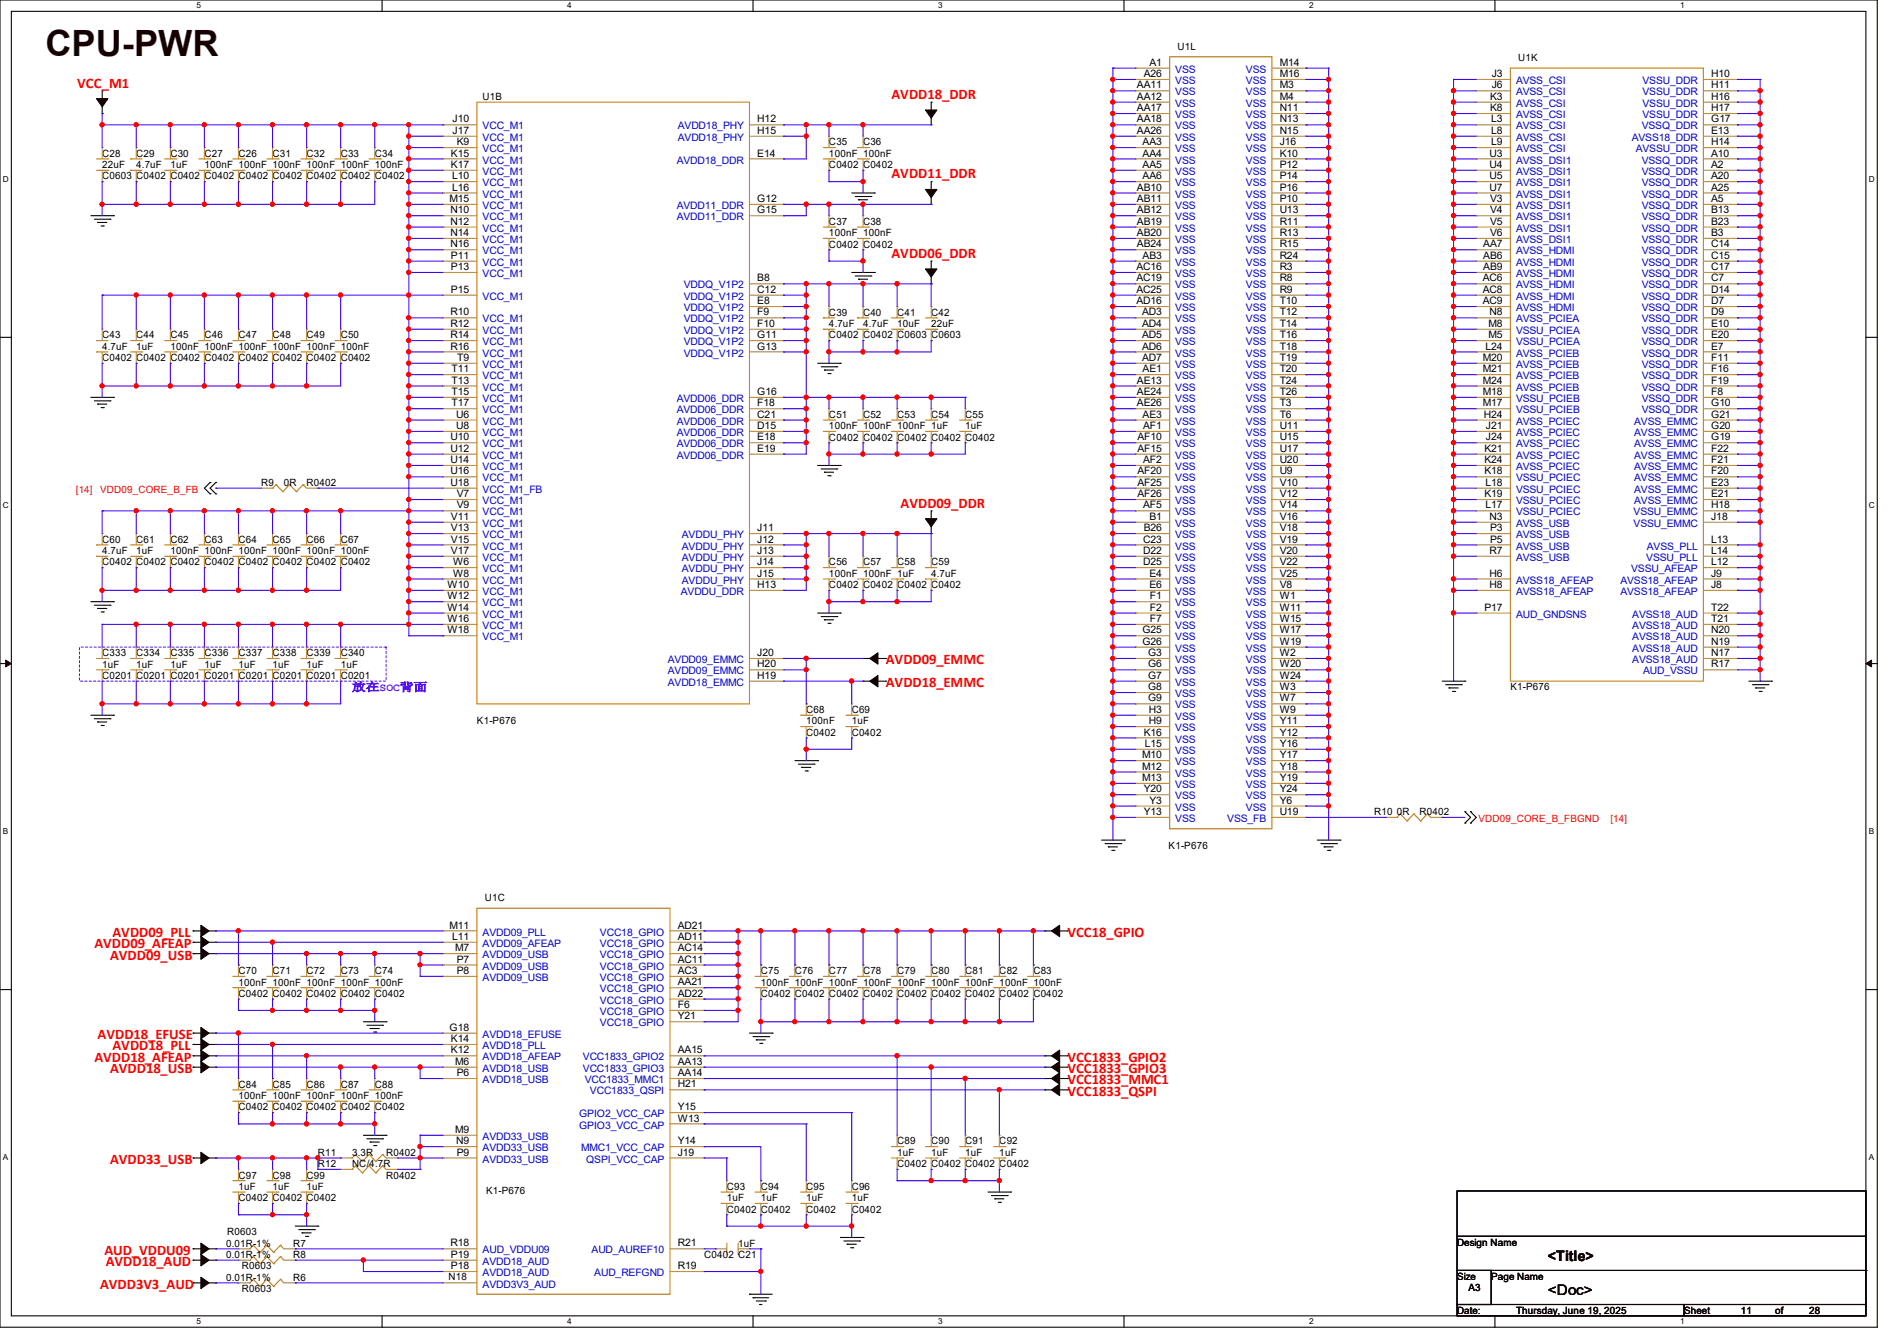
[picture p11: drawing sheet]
<svg xmlns="http://www.w3.org/2000/svg" width="297mm" height="210mm" viewBox="0 0 297 210" stroke-linecap="round" stroke-linejoin="round" font-family="sans-serif">
<defs><g id="words">
<text font-size="5.7" fill="#400000" x="7.1" y="8.8">CPU-PWR</text>
<g font-size="2.3" fill="#f00">
<text x="12.1" y="13.7">VCC_M1</text>
<text x="139.6" y="15.5">AVDD18_DDR</text>
<text x="139.6" y="27.9">AVDD11_DDR</text>
<text x="139.6" y="40.4">AVDD06_DDR</text>
<text x="141" y="79.5">AVDD09_DDR</text>
<text x="138.7" y="104.1">AVDD09_EMMC</text>
<text x="138.7" y="107.6">AVDD18_EMMC</text>
<text x="14.8" y="148.5">AVDD09_AFEAP</text>
<text x="17.6" y="146.7">AVDD09_PLL</text>
<text x="167.1" y="146.7">VCC18_GPIO</text>
<text x="17.2" y="150.3">AVDD09_USB</text>
<text x="14.8" y="166.3">AVDD18_AFEAP</text>
<text x="15.3" y="162.7">AVDD18_EFUSE</text>
<text x="17.6" y="164.5">AVDD18_PLL</text>
<text x="167.1" y="166.3">VCC1833_GPIO2</text>
<text x="17.2" y="168.1">AVDD18_USB</text>
<text x="167.1" y="168.1">VCC1833_GPIO3</text>
<text x="167.1" y="169.8">VCC1833_MMC1</text>
<text x="167.1" y="171.6">VCC1833_QSPI</text>
<text x="17.2" y="182.3">AVDD33_USB</text>
<text x="16.3" y="196.5">AUD_VDDU09</text>
<text x="15.7" y="201.8">AVDD3V3_AUD</text>
<text x="16.6" y="198.3">AVDD18_AUD</text>
</g>
<g font-size="2.3">
<text x="242.4" y="197.5">&lt;Title&gt;</text>
<text x="242.4" y="202.8">&lt;Doc&gt;</text>
</g>
<text font-size="1.8" fill="#8000ff" x="55.1" y="108.2">放在SOC背面</text>
<g font-size="1.6">
<text x="180" y="10.3">A1</text>
<text x="184.4" y="7.8">U1L</text>
<text x="200.4" y="10.3">M14</text>
<text x="237.7" y="9.6">U1K</text>
<text x="75.6" y="15.7">U1B</text>
<text x="178" y="13.8">AA11</text>
<text x="178" y="15.6">AA12</text>
<text x="178" y="17.4">AA17</text>
<text x="179.1" y="12.1">A26</text>
<text x="200.4" y="12.1">M16</text>
<text x="200.4" y="13.8">M3</text>
<text x="200.4" y="15.6">M4</text>
<text x="200.4" y="17.4">N11</text>
<text x="233.3" y="15.6">K3</text>
<text x="233.3" y="17.4">K8</text>
<text x="233.5" y="12.1">J3</text>
<text x="233.5" y="13.8">J6</text>
<text x="267.9" y="12.1">H10</text>
<text x="267.9" y="13.8">H11</text>
<text x="267.9" y="15.6">H16</text>
<text x="267.9" y="17.4">H17</text>
<text x="70.9" y="19.2">J10</text>
<text x="70.9" y="21">J17</text>
<text x="71.5" y="22.7">K9</text>
<text x="118.6" y="19.2">H12</text>
<text x="118.6" y="21">H15</text>
<text x="129.8" y="22.8">C35</text>
<text x="135.1" y="22.8">C36</text>
<text x="178" y="19.2">AA18</text>
<text x="178" y="21">AA26</text>
<text x="178.9" y="22.7">AA3</text>
<text x="200.4" y="19.2">N13</text>
<text x="200.4" y="21">N15</text>
<text x="200.4" y="22.7">J16</text>
<text x="233.5" y="19.2">L3</text>
<text x="233.5" y="21">L8</text>
<text x="233.5" y="22.7">L9</text>
<text x="267.9" y="21">E13</text>
<text x="267.9" y="22.7">H14</text>
<text x="267.9" y="19.2">G17</text>
<text x="16" y="24.6">C28</text>
<text x="16" y="26.3">22uF</text>
<text x="16" y="28.1">C0603 C0402 C0402 C0402 C0402 C0402 C0402 C0402 C0402</text>
<text x="21.3" y="24.6">C29</text>
<text x="21.3" y="26.3">4.7uF</text>
<text x="26.7" y="24.6">C30</text>
<text x="26.7" y="26.3">1uF</text>
<text x="32" y="24.6">C27</text>
<text x="32" y="26.3">100nF 100nF 100nF 100nF 100nF 100nF</text>
<text x="37.3" y="24.6">C26</text>
<text x="42.7" y="24.6">C31</text>
<text x="48" y="24.6">C32</text>
<text x="53.3" y="24.6">C33</text>
<text x="58.7" y="24.6">C34</text>
<text x="70.6" y="24.5">K15</text>
<text x="70.6" y="26.3">K17</text>
<text x="70.8" y="28.1">L10</text>
<text x="70.8" y="29.8">L16</text>
<text x="118.6" y="24.5">E14</text>
<text x="129.8" y="24.6">100nF 100nF</text>
<text x="129.8" y="26.3">C0402 C0402</text>
<text x="178" y="29.8">AB10</text>
<text x="178.9" y="24.5">AA4</text>
<text x="178.9" y="26.3">AA5</text>
<text x="178.9" y="28.1">AA6</text>
<text x="200.4" y="24.5">K10</text>
<text x="200.4" y="26.3">P12</text>
<text x="200.4" y="28.1">P14</text>
<text x="200.4" y="29.8">P16</text>
<text x="233.2" y="24.5">U3</text>
<text x="233.2" y="26.3">U4</text>
<text x="233.2" y="28.1">U5</text>
<text x="233.2" y="29.8">U7</text>
<text x="267.9" y="24.5">A10</text>
<text x="267.9" y="26.3">A2</text>
<text x="267.9" y="28.1">A20</text>
<text x="267.9" y="29.8">A25</text>
<text x="70.4" y="31.6">M15</text>
<text x="70.5" y="33.4">N10</text>
<text x="70.5" y="35.2">N12</text>
<text x="118.6" y="31.6">G12</text>
<text x="118.6" y="33.4">G15</text>
<text x="129.8" y="35.2">C37</text>
<text x="135.1" y="35.2">C38</text>
<text x="178" y="31.6">AB11</text>
<text x="178" y="33.4">AB12</text>
<text x="178" y="35.2">AB19</text>
<text x="200.4" y="31.6">P10</text>
<text x="200.4" y="33.4">U13</text>
<text x="200.4" y="35.2">R11</text>
<text x="233.3" y="31.6">V3</text>
<text x="233.3" y="33.4">V4</text>
<text x="233.3" y="35.2">V5</text>
<text x="267.9" y="31.6">A5</text>
<text x="267.9" y="33.4">B13</text>
<text x="267.9" y="35.2">B23</text>
<text x="70.5" y="37">N14</text>
<text x="70.5" y="38.7">N16</text>
<text x="70.6" y="40.5">P11</text>
<text x="129.8" y="37">100nF 100nF</text>
<text x="129.8" y="38.8">C0402 C0402</text>
<text x="178" y="37">AB20</text>
<text x="178" y="38.7">AB24</text>
<text x="178.9" y="40.5">AB3</text>
<text x="200.4" y="37">R13</text>
<text x="200.4" y="38.7">R15</text>
<text x="200.4" y="40.5">R24</text>
<text x="232.2" y="38.7">AA7</text>
<text x="232.2" y="40.5">AB6</text>
<text x="233.3" y="37">V6</text>
<text x="267.9" y="37">B3</text>
<text x="267.9" y="38.7">C14</text>
<text x="267.9" y="40.5">C15</text>
<text x="70.6" y="42.3">P13</text>
<text x="70.6" y="45.8">P15</text>
<text x="118.6" y="44.1">B8</text>
<text x="118.6" y="45.8">C12</text>
<text x="118.6" y="47.6">E8</text>
<text x="177.9" y="42.3">AC16</text>
<text x="177.9" y="44.1">AC19</text>
<text x="177.9" y="45.8">AC25</text>
<text x="177.9" y="47.6">AD16</text>
<text x="200.4" y="42.3">R3</text>
<text x="200.4" y="44.1">R8</text>
<text x="200.4" y="45.8">R9</text>
<text x="200.4" y="47.6">T10</text>
<text x="232.2" y="44.1">AC6</text>
<text x="232.2" y="45.8">AC8</text>
<text x="232.2" y="47.6">AC9</text>
<text x="232.2" y="42.3">AB9</text>
<text x="267.9" y="42.3">C17</text>
<text x="267.9" y="44.1">C7</text>
<text x="267.9" y="45.8">D14</text>
<text x="267.9" y="47.6">D7</text>
<text x="16" y="53">C43</text>
<text x="21.3" y="53">C44</text>
<text x="26.7" y="53">C45</text>
<text x="32" y="53">C46</text>
<text x="37.3" y="53">C47</text>
<text x="42.7" y="53">C48</text>
<text x="48" y="53">C49</text>
<text x="53.3" y="53">C50</text>
<text x="70.5" y="49.4">R10</text>
<text x="70.5" y="51.2">R12</text>
<text x="70.5" y="53">R14</text>
<text x="118.6" y="49.4">F9</text>
<text x="118.6" y="51.2">F10</text>
<text x="118.6" y="53">G11</text>
<text x="129.8" y="49.4">C39</text>
<text x="129.8" y="51.2">4.7uF</text>
<text x="129.8" y="53">C0402 C0402 C0603 C0603</text>
<text x="135.1" y="49.4">C40</text>
<text x="135.1" y="51.2">4.7uF</text>
<text x="140.5" y="49.4">C41</text>
<text x="140.5" y="51.2">10uF</text>
<text x="145.8" y="49.4">C42</text>
<text x="145.8" y="51.2">22uF</text>
<text x="178.8" y="49.4">AD3</text>
<text x="178.8" y="51.2">AD4</text>
<text x="178.8" y="53">AD5</text>
<text x="200.4" y="49.4">T12</text>
<text x="200.4" y="51.2">T14</text>
<text x="200.4" y="53">T16</text>
<text x="233" y="53">M5</text>
<text x="233" y="51.2">M8</text>
<text x="233.2" y="49.4">N8</text>
<text x="267.9" y="49.4">D9</text>
<text x="267.9" y="51.2">E10</text>
<text x="267.9" y="53">E20</text>
<text x="16" y="54.8">4.7uF</text>
<text x="16" y="56.6">C0402 C0402 C0402 C0402 C0402 C0402 C0402 C0402</text>
<text x="21.3" y="54.8">1uF</text>
<text x="26.7" y="54.8">100nF 100nF 100nF 100nF 100nF 100nF</text>
<text x="70.5" y="54.7">R16</text>
<text x="70.7" y="58.3">T11</text>
<text x="71.6" y="56.5">T9</text>
<text x="118.6" y="54.7">G13</text>
<text x="178.8" y="54.7">AD6</text>
<text x="178.8" y="56.5">AD7</text>
<text x="178.9" y="58.3">AE1</text>
<text x="200.4" y="54.7">T18</text>
<text x="200.4" y="56.5">T19</text>
<text x="200.4" y="58.3">T20</text>
<text x="232.2" y="56.5">M20</text>
<text x="232.2" y="58.3">M21</text>
<text x="232.6" y="54.7">L24</text>
<text x="267.9" y="54.7">E7</text>
<text x="267.9" y="56.5">F11</text>
<text x="267.9" y="58.3">F16</text>
<text x="70.7" y="60.1">T13</text>
<text x="70.7" y="61.8">T15</text>
<text x="70.7" y="63.6">T17</text>
<text x="71.4" y="65.4">U6</text>
<text x="118.6" y="65.4">C21</text>
<text x="118.6" y="63.6">F18</text>
<text x="118.6" y="61.8">G16</text>
<text x="129.8" y="65.4">C51</text>
<text x="135.1" y="65.4">C52</text>
<text x="140.5" y="65.4">C53</text>
<text x="145.8" y="65.4">C54</text>
<text x="151.1" y="65.4">C55</text>
<text x="178" y="60.1">AE13</text>
<text x="178" y="61.8">AE24</text>
<text x="178" y="63.6">AE26</text>
<text x="178.9" y="65.4">AE3</text>
<text x="200.4" y="60.1">T24</text>
<text x="200.4" y="61.8">T26</text>
<text x="200.4" y="63.6">T3</text>
<text x="200.4" y="65.4">T6</text>
<text x="232.2" y="60.1">M24</text>
<text x="232.2" y="63.6">M17</text>
<text x="232.2" y="61.8">M18</text>
<text x="232.3" y="65.4">H24</text>
<text x="267.9" y="65.4">G21</text>
<text x="267.9" y="60.1">F19</text>
<text x="267.9" y="61.8">F8</text>
<text x="267.9" y="63.6">G10</text>
<text x="70.5" y="69">U10</text>
<text x="70.5" y="70.7">U12</text>
<text x="71.4" y="67.2">U8</text>
<text x="118.6" y="67.2">D15</text>
<text x="118.6" y="69">E18</text>
<text x="118.6" y="70.7">E19</text>
<text x="129.8" y="67.2">100nF 100nF 100nF 1uF</text>
<text x="129.8" y="69">C0402 C0402 C0402 C0402 C0402</text>
<text x="151.1" y="67.2">1uF</text>
<text x="178.1" y="69">AF10</text>
<text x="178.1" y="70.7">AF15</text>
<text x="179" y="67.2">AF1</text>
<text x="200.4" y="67.2">U11</text>
<text x="200.4" y="69">U15</text>
<text x="200.4" y="70.7">U17</text>
<text x="232.4" y="70.7">K21</text>
<text x="232.7" y="67.2">J21</text>
<text x="232.7" y="69">J24</text>
<text x="267.9" y="70.7">F22</text>
<text x="267.9" y="69">G19</text>
<text x="267.9" y="67.2">G20</text>
<text x="40.9" y="76.1">R9</text>
<text x="44.5" y="76.1">0R</text>
<text x="48" y="76.1">R0402</text>
<text x="70.5" y="72.5">U14</text>
<text x="70.5" y="74.3">U16</text>
<text x="70.5" y="76.1">U18</text>
<text x="71.5" y="77.9">V7</text>
<text x="178.1" y="74.3">AF20</text>
<text x="178.1" y="76.1">AF25</text>
<text x="178.1" y="77.9">AF26</text>
<text x="179" y="72.5">AF2</text>
<text x="200.4" y="72.5">U20</text>
<text x="200.4" y="74.3">U9</text>
<text x="200.4" y="76.1">V10</text>
<text x="200.4" y="77.9">V12</text>
<text x="232.4" y="72.5">K24</text>
<text x="232.4" y="74.3">K18</text>
<text x="232.4" y="77.9">K19</text>
<text x="232.6" y="76.1">L18</text>
<text x="267.9" y="77.9">E21</text>
<text x="267.9" y="76.1">E23</text>
<text x="267.9" y="74.3">F20</text>
<text x="267.9" y="72.5">F21</text>
<text x="70.6" y="81.4">V11</text>
<text x="70.6" y="83.2">V13</text>
<text x="71.5" y="79.6">V9</text>
<text x="118.6" y="83.2">J11</text>
<text x="179" y="79.6">AF5</text>
<text x="179.1" y="83.2">B26</text>
<text x="180" y="81.4">B1</text>
<text x="200.4" y="79.6">V14</text>
<text x="200.4" y="81.4">V16</text>
<text x="200.4" y="83.2">V18</text>
<text x="232.6" y="79.6">L17</text>
<text x="233.2" y="81.4">N3</text>
<text x="233.3" y="83.2">P3</text>
<text x="267.9" y="79.6">H18</text>
<text x="267.9" y="81.4">J18</text>
<text x="16" y="85">C60</text>
<text x="16" y="86.8">4.7uF</text>
<text x="16" y="88.6">C0402 C0402 C0402 C0402 C0402 C0402 C0402 C0402</text>
<text x="21.3" y="85">C61</text>
<text x="21.3" y="86.8">1uF</text>
<text x="26.7" y="85">C62</text>
<text x="26.7" y="86.8">100nF 100nF 100nF 100nF 100nF 100nF</text>
<text x="32" y="85">C63</text>
<text x="37.3" y="85">C64</text>
<text x="42.7" y="85">C65</text>
<text x="48" y="85">C66</text>
<text x="53.3" y="85">C67</text>
<text x="70.6" y="85">V15</text>
<text x="70.6" y="86.7">V17</text>
<text x="70.9" y="88.5">W6</text>
<text x="118.6" y="85">J12</text>
<text x="118.6" y="86.7">J13</text>
<text x="118.6" y="88.5">J14</text>
<text x="129.8" y="88.6">C56</text>
<text x="135.1" y="88.6">C57</text>
<text x="140.5" y="88.6">C58</text>
<text x="145.8" y="88.6">C59</text>
<text x="179" y="85">C23</text>
<text x="179" y="86.7">D22</text>
<text x="179" y="88.5">D25</text>
<text x="200.4" y="85">V19</text>
<text x="200.4" y="86.7">V20</text>
<text x="200.4" y="88.5">V22</text>
<text x="233.2" y="86.7">R7</text>
<text x="233.3" y="85">P5</text>
<text x="267.9" y="85">L13</text>
<text x="267.9" y="88.5">L12</text>
<text x="267.9" y="86.7">L14</text>
<text x="70.1" y="92.1">W10</text>
<text x="70.1" y="93.9">W12</text>
<text x="70.1" y="95.6">W14</text>
<text x="70.9" y="90.3">W8</text>
<text x="118.6" y="92.1">H13</text>
<text x="118.6" y="90.3">J15</text>
<text x="129.8" y="90.3">100nF 100nF 1uF</text>
<text x="129.8" y="92.1">C0402 C0402 C0402 C0402</text>
<text x="145.8" y="90.3">4.7uF</text>
<text x="180" y="90.3">E4</text>
<text x="180" y="92.1">E6</text>
<text x="180" y="93.9">F1</text>
<text x="180" y="95.6">F2</text>
<text x="200.4" y="90.3">V25</text>
<text x="200.4" y="92.1">V8</text>
<text x="200.4" y="93.9">W1</text>
<text x="200.4" y="95.6">W11</text>
<text x="232.4" y="95.6">P17</text>
<text x="233.2" y="90.3">H6</text>
<text x="233.2" y="92.1">H8</text>
<text x="267.9" y="92.1">J8</text>
<text x="267.9" y="90.3">J9</text>
<text x="267.9" y="95.6">T22</text>
<text x="70.1" y="97.4">W16</text>
<text x="70.1" y="99.2">W18</text>
<text x="178.9" y="99.2">G25</text>
<text x="178.9" y="101">G26</text>
<text x="180" y="97.4">F7</text>
<text x="200.4" y="97.4">W15</text>
<text x="200.4" y="99.2">W17</text>
<text x="200.4" y="101">W19</text>
<text x="267.9" y="101">N19</text>
<text x="267.9" y="99.2">N20</text>
<text x="267.9" y="97.4">T21</text>
<text x="16" y="102.8">C333</text>
<text x="16" y="104.6">1uF</text>
<text x="16" y="106.3">C0201 C0201 C0201 C0201 C0201 C0201 C0201 C0201</text>
<text x="21.3" y="102.8">C334</text>
<text x="21.3" y="104.6">1uF</text>
<text x="26.7" y="102.8">C335</text>
<text x="26.7" y="104.6">1uF</text>
<text x="32" y="102.8">C336</text>
<text x="32" y="104.6">1uF</text>
<text x="37.3" y="102.8">C337</text>
<text x="37.3" y="104.6">1uF</text>
<text x="42.7" y="102.8">C338</text>
<text x="42.7" y="104.6">1uF</text>
<text x="48" y="102.8">C339</text>
<text x="48" y="104.6">1uF</text>
<text x="53.3" y="102.8">C340</text>
<text x="53.3" y="104.6">1uF</text>
<text x="118.6" y="104.5">H20</text>
<text x="118.6" y="106.3">H19</text>
<text x="118.6" y="102.7">J20</text>
<text x="179.7" y="102.7">G3</text>
<text x="179.7" y="104.5">G6</text>
<text x="179.7" y="106.3">G7</text>
<text x="200.4" y="102.7">W2</text>
<text x="200.4" y="104.5">W20</text>
<text x="200.4" y="106.3">W24</text>
<text x="267.9" y="104.5">R17</text>
<text x="267.9" y="102.7">N17</text>
<text x="74.7" y="113.5">K1-P676</text>
<text x="126.2" y="111.7">C68</text>
<text x="126.2" y="113.5">100nF</text>
<text x="133.3" y="111.7">C69</text>
<text x="133.3" y="113.5">1uF</text>
<text x="179.7" y="108.1">G8</text>
<text x="179.7" y="109.9">G9</text>
<text x="179.9" y="111.6">H3</text>
<text x="179.9" y="113.4">H9</text>
<text x="200.4" y="108.1">W3</text>
<text x="200.4" y="109.9">W7</text>
<text x="200.4" y="111.6">W9</text>
<text x="200.4" y="113.4">Y11</text>
<text x="236.5" y="108.1">K1-P676</text>
<text x="126.2" y="115.2">C0402</text>
<text x="133.3" y="115.2">C0402</text>
<text x="178.8" y="118.7">M10</text>
<text x="179.1" y="115.2">K16</text>
<text x="179.2" y="117">L15</text>
<text x="200.4" y="115.2">Y12</text>
<text x="200.4" y="117">Y16</text>
<text x="200.4" y="118.7">Y17</text>
<text x="178.8" y="120.5">M12</text>
<text x="178.8" y="122.3">M13</text>
<text x="179.1" y="124.1">Y20</text>
<text x="180" y="125.9">Y3</text>
<text x="200.4" y="120.5">Y18</text>
<text x="200.4" y="122.3">Y19</text>
<text x="200.4" y="124.1">Y24</text>
<text x="200.4" y="125.9">Y6</text>
<text x="179.1" y="127.6">Y13</text>
<text x="200.4" y="127.6">U19</text>
<text x="215.1" y="127.7">R10 0R</text>
<text x="222.2" y="127.7">R0402</text>
<text x="183" y="133">K1-P676</text>
<text x="75.9" y="141.2">U1C</text>
<text x="70.4" y="145.4">M11</text>
<text x="70.8" y="147.2">L11</text>
<text x="71.2" y="149">M7</text>
<text x="106.1" y="149">AC14</text>
<text x="106.1" y="147.2">AD11</text>
<text x="106.1" y="145.4">AD21</text>
<text x="37.3" y="152.6">C70</text>
<text x="37.3" y="154.3">100nF 100nF 100nF 100nF 100nF</text>
<text x="42.7" y="152.6">C71</text>
<text x="48" y="152.6">C72</text>
<text x="53.3" y="152.6">C73</text>
<text x="58.7" y="152.6">C74</text>
<text x="71.5" y="150.8">P7</text>
<text x="71.5" y="152.5">P8</text>
<text x="106.1" y="154.3">AA21</text>
<text x="106.1" y="152.5">AC3</text>
<text x="106.1" y="150.8">AC11</text>
<text x="119.1" y="152.6">C75</text>
<text x="119.1" y="154.3">100nF 100nF 100nF 100nF 100nF 100nF 100nF 100nF 100nF</text>
<text x="124.5" y="152.6">C76</text>
<text x="129.8" y="152.6">C77</text>
<text x="135.1" y="152.6">C78</text>
<text x="140.5" y="152.6">C79</text>
<text x="145.8" y="152.6">C80</text>
<text x="151.1" y="152.6">C81</text>
<text x="156.5" y="152.6">C82</text>
<text x="161.8" y="152.6">C83</text>
<text x="37.3" y="156.1">C0402 C0402 C0402 C0402 C0402</text>
<text x="70.4" y="161.4">G18</text>
<text x="106.1" y="156.1">AD22</text>
<text x="106.1" y="157.9">F6</text>
<text x="106.1" y="159.6">Y21</text>
<text x="119.1" y="156.1">C0402 C0402 C0402 C0402 C0402 C0402 C0402 C0402 C0402</text>
<text x="70.6" y="165">K12</text>
<text x="70.6" y="163.2">K14</text>
<text x="71.2" y="166.8">M6</text>
<text x="106.1" y="165">AA15</text>
<text x="106.1" y="166.8">AA13</text>
<text x="37.3" y="170.3">C84</text>
<text x="37.3" y="172.1">100nF 100nF 100nF 100nF 100nF</text>
<text x="37.3" y="173.9">C0402 C0402 C0402 C0402 C0402</text>
<text x="42.7" y="170.3">C85</text>
<text x="48" y="170.3">C86</text>
<text x="53.3" y="170.3">C87</text>
<text x="58.7" y="170.3">C88</text>
<text x="71.5" y="168.5">P6</text>
<text x="106.1" y="173.9">Y15</text>
<text x="106.1" y="168.5">AA14</text>
<text x="106.1" y="170.3">H21</text>
<text x="71.2" y="177.4">M9</text>
<text x="71.4" y="179.2">N9</text>
<text x="106.1" y="175.6">W13</text>
<text x="106.1" y="179.2">Y14</text>
<text x="140.5" y="179.2">C89</text>
<text x="145.8" y="179.2">C90</text>
<text x="151.1" y="179.2">C91</text>
<text x="156.5" y="179.2">C92</text>
<text x="37.3" y="184.6">C97</text>
<text x="42.7" y="184.6">C98</text>
<text x="48" y="184.6">C99</text>
<text x="49.8" y="181">R11</text>
<text x="49.8" y="182.8">R12</text>
<text x="55.1" y="181">3.3R</text>
<text x="55.1" y="182.8">NC/4.7R</text>
<text x="60.4" y="181">R0402</text>
<text x="60.5" y="184.6">R0402</text>
<text x="71.5" y="181">P9</text>
<text x="106.1" y="181">J19</text>
<text x="140.5" y="181">1uF</text>
<text x="140.5" y="182.8">C0402 C0402 C0402 C0402</text>
<text x="145.8" y="181">1uF</text>
<text x="151.1" y="181">1uF</text>
<text x="156.5" y="181">1uF</text>
<text x="37.3" y="186.3">1uF</text>
<text x="37.3" y="188.1">C0402 C0402 C0402</text>
<text x="42.7" y="186.3">1uF</text>
<text x="48" y="186.3">1uF</text>
<text x="76.1" y="187.1">K1-P676</text>
<text x="113.8" y="186.3">C93</text>
<text x="113.8" y="188.1">1uF</text>
<text x="113.8" y="189.9">C0402 C0402</text>
<text x="119.1" y="186.3">C94</text>
<text x="119.1" y="188.1">1uF</text>
<text x="126.2" y="186.3">C95</text>
<text x="126.2" y="188.1">1uF</text>
<text x="126.2" y="189.9">C0402</text>
<text x="133.3" y="186.3">C96</text>
<text x="133.3" y="188.1">1uF</text>
<text x="133.3" y="189.9">C0402</text>
<text x="35.4" y="195.2">0.01R-1%</text>
<text x="35.4" y="197">0.01R-1%</text>
<text x="35.6" y="193.5">R0603</text>
<text x="45.9" y="195.2">R7</text>
<text x="45.9" y="197">R8</text>
<text x="70.5" y="195.2">R18</text>
<text x="70.6" y="197">P19</text>
<text x="106.1" y="195.2">R21</text>
<text x="110.2" y="197">C0402 C21</text>
<text x="115.6" y="195.2">1uF</text>
<text x="228.1" y="195.1">Design Name</text>
<text x="35.4" y="200.6">0.01R-1%</text>
<text x="37.9" y="202.3">R0603</text>
<text x="37.9" y="198.8">R0603</text>
<text x="45.9" y="200.6">R6</text>
<text x="70.2" y="200.4">N18</text>
<text x="70.6" y="198.8">P18</text>
<text x="106.1" y="198.8">R19</text>
<text x="228.1" y="200.4">Size</text>
<text x="229.9" y="202.2">A3</text>
<text x="233.5" y="200.4">Page Name</text>
<text x="228.1" y="205.7">Date:</text>
<text x="237.4" y="205.7">Thursday, June 19, 2025</text>
<text x="263.7" y="205.7">Sheet</text>
<text x="272.6" y="205.7">11</text>
<text x="277.9" y="205.7">of</text>
<text x="283.2" y="205.7">28</text>
</g>
<g font-size="1.6" fill="#00c">
<text x="184" y="11.4">VSS</text>
<text x="195.1" y="11.4">VSS</text>
<text x="184" y="13.2">VSS</text>
<text x="184" y="14.9">VSS</text>
<text x="184" y="16.7">VSS</text>
<text x="195.1" y="13.2">VSS</text>
<text x="195.1" y="14.9">VSS</text>
<text x="195.1" y="16.7">VSS</text>
<text x="237.4" y="13.2">AVSS_CSI</text>
<text x="237.4" y="14.9">AVSS_CSI</text>
<text x="237.4" y="16.7">AVSS_CSI</text>
<text x="257.2" y="13.2">VSSU_DDR</text>
<text x="257.2" y="14.9">VSSU_DDR</text>
<text x="257.2" y="16.7">VSSU_DDR</text>
<text x="75.6" y="20.3">VCC_M1</text>
<text x="75.6" y="22.1">VCC_M1</text>
<text x="75.6" y="23.8">VCC_M1</text>
<text x="106.1" y="20.3">AVDD18_PHY</text>
<text x="106.1" y="22.1">AVDD18_PHY</text>
<text x="184" y="18.5">VSS</text>
<text x="184" y="20.3">VSS</text>
<text x="184" y="22.1">VSS</text>
<text x="184" y="23.8">VSS</text>
<text x="195.1" y="18.5">VSS</text>
<text x="195.1" y="20.3">VSS</text>
<text x="195.1" y="22.1">VSS</text>
<text x="195.1" y="23.8">VSS</text>
<text x="237.4" y="18.5">AVSS_CSI</text>
<text x="237.4" y="20.3">AVSS_CSI</text>
<text x="237.4" y="22.1">AVSS_CSI</text>
<text x="237.4" y="23.8">AVSS_CSI</text>
<text x="255.5" y="22.1">AVSS18_DDR</text>
<text x="256.1" y="23.8">AVSSU_DDR</text>
<text x="257" y="20.3">VSSQ_DDR</text>
<text x="257.2" y="18.5">VSSU_DDR</text>
<text x="75.6" y="25.6">VCC_M1</text>
<text x="75.6" y="27.4">VCC_M1</text>
<text x="75.6" y="29.2">VCC_M1</text>
<text x="106" y="25.6">AVDD18_DDR</text>
<text x="184" y="25.6">VSS</text>
<text x="184" y="27.4">VSS</text>
<text x="184" y="29.2">VSS</text>
<text x="195.1" y="25.6">VSS</text>
<text x="195.1" y="27.4">VSS</text>
<text x="195.1" y="29.2">VSS</text>
<text x="237.4" y="25.6">AVSS_DSI1</text>
<text x="237.4" y="27.4">AVSS_DSI1</text>
<text x="237.4" y="29.2">AVSS_DSI1</text>
<text x="257" y="25.6">VSSQ_DDR</text>
<text x="257" y="27.4">VSSQ_DDR</text>
<text x="257" y="29.2">VSSQ_DDR</text>
<text x="75.6" y="30.9">VCC_M1</text>
<text x="75.6" y="32.7">VCC_M1</text>
<text x="75.6" y="34.5">VCC_M1</text>
<text x="106" y="32.7">AVDD11_DDR</text>
<text x="106" y="34.5">AVDD11_DDR</text>
<text x="184" y="30.9">VSS</text>
<text x="184" y="32.7">VSS</text>
<text x="184" y="34.5">VSS</text>
<text x="195.1" y="30.9">VSS</text>
<text x="195.1" y="32.7">VSS</text>
<text x="195.1" y="34.5">VSS</text>
<text x="237.4" y="30.9">AVSS_DSI1</text>
<text x="237.4" y="32.7">AVSS_DSI1</text>
<text x="237.4" y="34.5">AVSS_DSI1</text>
<text x="257" y="30.9">VSSQ_DDR</text>
<text x="257" y="32.7">VSSQ_DDR</text>
<text x="257" y="34.5">VSSQ_DDR</text>
<text x="75.6" y="36.3">VCC_M1</text>
<text x="75.6" y="38.1">VCC_M1</text>
<text x="75.6" y="39.8">VCC_M1</text>
<text x="75.6" y="41.6">VCC_M1</text>
<text x="184" y="36.3">VSS</text>
<text x="184" y="38.1">VSS</text>
<text x="184" y="39.8">VSS</text>
<text x="184" y="41.6">VSS</text>
<text x="195.1" y="36.3">VSS</text>
<text x="195.1" y="38.1">VSS</text>
<text x="195.1" y="39.8">VSS</text>
<text x="195.1" y="41.6">VSS</text>
<text x="237.4" y="36.3">AVSS_DSI1</text>
<text x="237.4" y="38.1">AVSS_DSI1</text>
<text x="237.4" y="39.8">AVSS_HDMI</text>
<text x="237.4" y="41.6">AVSS_HDMI</text>
<text x="257" y="36.3">VSSQ_DDR</text>
<text x="257" y="38.1">VSSQ_DDR</text>
<text x="257" y="39.8">VSSQ_DDR</text>
<text x="257" y="41.6">VSSQ_DDR</text>
<text x="75.6" y="43.4">VCC_M1</text>
<text x="75.6" y="46.9">VCC_M1</text>
<text x="107.1" y="45.2">VDDQ_V1P2</text>
<text x="107.1" y="46.9">VDDQ_V1P2</text>
<text x="184" y="43.4">VSS</text>
<text x="184" y="45.2">VSS</text>
<text x="184" y="46.9">VSS</text>
<text x="195.1" y="43.4">VSS</text>
<text x="195.1" y="45.2">VSS</text>
<text x="195.1" y="46.9">VSS</text>
<text x="237.4" y="43.4">AVSS_HDMI</text>
<text x="237.4" y="45.2">AVSS_HDMI</text>
<text x="237.4" y="46.9">AVSS_HDMI</text>
<text x="257" y="43.4">VSSQ_DDR</text>
<text x="257" y="45.2">VSSQ_DDR</text>
<text x="257" y="46.9">VSSQ_DDR</text>
<text x="75.6" y="50.5">VCC_M1</text>
<text x="75.6" y="52.3">VCC_M1</text>
<text x="107.1" y="48.7">VDDQ_V1P2</text>
<text x="107.1" y="50.5">VDDQ_V1P2</text>
<text x="107.1" y="52.3">VDDQ_V1P2</text>
<text x="184" y="48.7">VSS</text>
<text x="184" y="50.5">VSS</text>
<text x="184" y="52.3">VSS</text>
<text x="195.1" y="48.7">VSS</text>
<text x="195.1" y="50.5">VSS</text>
<text x="195.1" y="52.3">VSS</text>
<text x="237.4" y="48.7">AVSS_HDMI</text>
<text x="237.4" y="50.5">AVSS_PCIEA</text>
<text x="237.4" y="52.3">VSSU_PCIEA</text>
<text x="257" y="48.7">VSSQ_DDR</text>
<text x="257" y="50.5">VSSQ_DDR</text>
<text x="257" y="52.3">VSSQ_DDR</text>
<text x="75.6" y="54.1">VCC_M1</text>
<text x="75.6" y="55.8">VCC_M1</text>
<text x="75.6" y="57.6">VCC_M1</text>
<text x="75.6" y="59.4">VCC_M1</text>
<text x="107.1" y="54.1">VDDQ_V1P2</text>
<text x="107.1" y="55.8">VDDQ_V1P2</text>
<text x="184" y="54.1">VSS</text>
<text x="184" y="55.8">VSS</text>
<text x="184" y="57.6">VSS</text>
<text x="184" y="59.4">VSS</text>
<text x="195.1" y="54.1">VSS</text>
<text x="195.1" y="55.8">VSS</text>
<text x="195.1" y="57.6">VSS</text>
<text x="195.1" y="59.4">VSS</text>
<text x="237.4" y="55.8">AVSS_PCIEB</text>
<text x="237.4" y="57.6">AVSS_PCIEB</text>
<text x="237.4" y="59.4">AVSS_PCIEB</text>
<text x="237.4" y="54.1">VSSU_PCIEA</text>
<text x="257" y="54.1">VSSQ_DDR</text>
<text x="257" y="55.8">VSSQ_DDR</text>
<text x="257" y="57.6">VSSQ_DDR</text>
<text x="257" y="59.4">VSSQ_DDR</text>
<text x="75.6" y="61.2">VCC_M1</text>
<text x="75.6" y="63">VCC_M1</text>
<text x="75.6" y="64.7">VCC_M1</text>
<text x="106" y="64.7">AVDD06_DDR</text>
<text x="106" y="63">AVDD06_DDR</text>
<text x="184" y="61.2">VSS</text>
<text x="184" y="63">VSS</text>
<text x="184" y="64.7">VSS</text>
<text x="195.1" y="61.2">VSS</text>
<text x="195.1" y="63">VSS</text>
<text x="195.1" y="64.7">VSS</text>
<text x="237.4" y="61.2">AVSS_PCIEB</text>
<text x="237.4" y="64.7">VSSU_PCIEB</text>
<text x="237.4" y="63">VSSU_PCIEB</text>
<text x="257" y="61.2">VSSQ_DDR</text>
<text x="257" y="63">VSSQ_DDR</text>
<text x="257" y="64.7">VSSQ_DDR</text>
<text x="75.6" y="66.5">VCC_M1</text>
<text x="75.6" y="68.3">VCC_M1</text>
<text x="75.6" y="70.1">VCC_M1</text>
<text x="75.6" y="71.8">VCC_M1</text>
<text x="106" y="66.5">AVDD06_DDR</text>
<text x="106" y="68.3">AVDD06_DDR</text>
<text x="106" y="70.1">AVDD06_DDR</text>
<text x="106" y="71.8">AVDD06_DDR</text>
<text x="184" y="66.5">VSS</text>
<text x="184" y="68.3">VSS</text>
<text x="184" y="70.1">VSS</text>
<text x="184" y="71.8">VSS</text>
<text x="195.1" y="66.5">VSS</text>
<text x="195.1" y="68.3">VSS</text>
<text x="195.1" y="70.1">VSS</text>
<text x="195.1" y="71.8">VSS</text>
<text x="237.4" y="66.5">AVSS_PCIEC</text>
<text x="237.4" y="68.3">AVSS_PCIEC</text>
<text x="237.4" y="70.1">AVSS_PCIEC</text>
<text x="237.4" y="71.8">AVSS_PCIEC</text>
<text x="255.9" y="71.8">AVSS_EMMC</text>
<text x="255.9" y="70.1">AVSS_EMMC</text>
<text x="255.9" y="68.3">AVSS_EMMC</text>
<text x="255.9" y="66.5">AVSS_EMMC</text>
<text x="75.6" y="73.6">VCC_M1</text>
<text x="75.6" y="75.4">VCC_M1</text>
<text x="75.6" y="77.2">VCC_M1_FB</text>
<text x="184" y="73.6">VSS</text>
<text x="184" y="75.4">VSS</text>
<text x="184" y="77.2">VSS</text>
<text x="195.1" y="73.6">VSS</text>
<text x="195.1" y="75.4">VSS</text>
<text x="195.1" y="77.2">VSS</text>
<text x="237.4" y="73.6">AVSS_PCIEC</text>
<text x="237.4" y="75.4">VSSU_PCIEC</text>
<text x="237.4" y="77.2">VSSU_PCIEC</text>
<text x="255.9" y="77.2">AVSS_EMMC</text>
<text x="255.9" y="75.4">AVSS_EMMC</text>
<text x="255.9" y="73.6">AVSS_EMMC</text>
<text x="75.6" y="79">VCC_M1</text>
<text x="75.6" y="80.7">VCC_M1</text>
<text x="75.6" y="82.5">VCC_M1</text>
<text x="184" y="79">VSS</text>
<text x="184" y="80.7">VSS</text>
<text x="184" y="82.5">VSS</text>
<text x="195.1" y="79">VSS</text>
<text x="195.1" y="80.7">VSS</text>
<text x="195.1" y="82.5">VSS</text>
<text x="237.4" y="82.5">AVSS_USB</text>
<text x="237.4" y="79">VSSU_PCIEC</text>
<text x="237.4" y="80.7">VSSU_PCIEC</text>
<text x="255.8" y="80.7">VSSU_EMMC</text>
<text x="255.8" y="82.5">VSSU_EMMC</text>
<text x="255.9" y="79">AVSS_EMMC</text>
<text x="75.6" y="84.3">VCC_M1</text>
<text x="75.6" y="86.1">VCC_M1</text>
<text x="75.6" y="87.8">VCC_M1</text>
<text x="75.6" y="89.6">VCC_M1</text>
<text x="106.8" y="84.3">AVDDU_PHY</text>
<text x="106.8" y="86.1">AVDDU_PHY</text>
<text x="106.8" y="87.8">AVDDU_PHY</text>
<text x="106.8" y="89.6">AVDDU_PHY</text>
<text x="184" y="84.3">VSS</text>
<text x="184" y="86.1">VSS</text>
<text x="184" y="87.8">VSS</text>
<text x="184" y="89.6">VSS</text>
<text x="195.1" y="84.3">VSS</text>
<text x="195.1" y="86.1">VSS</text>
<text x="195.1" y="87.8">VSS</text>
<text x="195.1" y="89.6">VSS</text>
<text x="237.4" y="84.3">AVSS_USB</text>
<text x="237.4" y="86.1">AVSS_USB</text>
<text x="237.4" y="87.8">AVSS_USB</text>
<text x="255.4" y="89.6">VSSU_AFEAP</text>
<text x="257.8" y="87.8">VSSU_PLL</text>
<text x="257.8" y="86.1">AVSS_PLL</text>
<text x="75.6" y="91.4">VCC_M1</text>
<text x="75.6" y="93.2">VCC_M1</text>
<text x="75.6" y="95">VCC_M1</text>
<text x="106.6" y="93.2">AVDDU_DDR</text>
<text x="106.8" y="91.4">AVDDU_PHY</text>
<text x="184" y="91.4">VSS</text>
<text x="184" y="93.2">VSS</text>
<text x="184" y="95">VSS</text>
<text x="195.1" y="91.4">VSS</text>
<text x="195.1" y="93.2">VSS</text>
<text x="195.1" y="95">VSS</text>
<text x="237.4" y="91.4">AVSS18_AFEAP</text>
<text x="237.4" y="93.2">AVSS18_AFEAP</text>
<text x="253.7" y="93.2">AVSS18_AFEAP</text>
<text x="253.7" y="91.4">AVSS18_AFEAP</text>
<text x="75.6" y="96.7">VCC_M1</text>
<text x="75.6" y="98.5">VCC_M1</text>
<text x="75.6" y="100.3">VCC_M1</text>
<text x="184" y="96.7">VSS</text>
<text x="184" y="98.5">VSS</text>
<text x="184" y="100.3">VSS</text>
<text x="195.1" y="96.7">VSS</text>
<text x="195.1" y="98.5">VSS</text>
<text x="195.1" y="100.3">VSS</text>
<text x="237.4" y="96.7">AUD_GNDSNS</text>
<text x="255.6" y="100.3">AVSS18_AUD</text>
<text x="255.6" y="98.5">AVSS18_AUD</text>
<text x="255.6" y="96.7">AVSS18_AUD</text>
<text x="104.6" y="105.6">AVDD09_EMMC</text>
<text x="104.6" y="107.4">AVDD18_EMMC</text>
<text x="104.6" y="103.8">AVDD09_EMMC</text>
<text x="184" y="102.1">VSS</text>
<text x="184" y="103.8">VSS</text>
<text x="184" y="105.6">VSS</text>
<text x="184" y="107.4">VSS</text>
<text x="195.1" y="102.1">VSS</text>
<text x="195.1" y="103.8">VSS</text>
<text x="195.1" y="105.6">VSS</text>
<text x="195.1" y="107.4">VSS</text>
<text x="255.6" y="103.8">AVSS18_AUD</text>
<text x="255.6" y="102.1">AVSS18_AUD</text>
<text x="257.3" y="105.6">AUD_VSSU</text>
<text x="184" y="109.2">VSS</text>
<text x="184" y="111">VSS</text>
<text x="184" y="112.7">VSS</text>
<text x="195.1" y="109.2">VSS</text>
<text x="195.1" y="111">VSS</text>
<text x="195.1" y="112.7">VSS</text>
<text x="184" y="114.5">VSS</text>
<text x="184" y="116.3">VSS</text>
<text x="184" y="118.1">VSS</text>
<text x="184" y="119.8">VSS</text>
<text x="195.1" y="114.5">VSS</text>
<text x="195.1" y="116.3">VSS</text>
<text x="195.1" y="118.1">VSS</text>
<text x="195.1" y="119.8">VSS</text>
<text x="184" y="121.6">VSS</text>
<text x="184" y="123.4">VSS</text>
<text x="184" y="125.2">VSS</text>
<text x="195.1" y="121.6">VSS</text>
<text x="195.1" y="123.4">VSS</text>
<text x="195.1" y="125.2">VSS</text>
<text x="184" y="127">VSS</text>
<text x="184" y="128.7">VSS</text>
<text x="192.1" y="128.7">VSS_FB</text>
<text x="195.1" y="127">VSS</text>
<text x="75.6" y="148.3">AVDD09_AFEAP</text>
<text x="75.6" y="146.5">AVDD09_PLL</text>
<text x="93.9" y="148.3">VCC18_GPIO</text>
<text x="93.9" y="146.5">VCC18_GPIO</text>
<text x="75.6" y="150.1">AVDD09_USB</text>
<text x="75.6" y="151.9">AVDD09_USB</text>
<text x="75.6" y="153.6">AVDD09_USB</text>
<text x="93.9" y="155.4">VCC18_GPIO</text>
<text x="93.9" y="153.6">VCC18_GPIO</text>
<text x="93.9" y="151.9">VCC18_GPIO</text>
<text x="93.9" y="150.1">VCC18_GPIO</text>
<text x="93.9" y="157.2">VCC18_GPIO</text>
<text x="93.9" y="159">VCC18_GPIO</text>
<text x="93.9" y="160.7">VCC18_GPIO</text>
<text x="75.6" y="166.1">AVDD18_AFEAP</text>
<text x="75.6" y="164.3">AVDD18_PLL</text>
<text x="75.6" y="167.9">AVDD18_USB</text>
<text x="75.6" y="162.5">AVDD18_EFUSE</text>
<text x="91.3" y="166.1">VCC1833_GPIO2</text>
<text x="91.3" y="167.9">VCC1833_GPIO3</text>
<text x="75.6" y="169.6">AVDD18_USB</text>
<text x="91.6" y="169.6">VCC1833_MMC1</text>
<text x="92.4" y="171.4">VCC1833_QSPI</text>
<text x="75.6" y="178.5">AVDD33_USB</text>
<text x="90.7" y="175">GPIO2_VCC_CAP</text>
<text x="90.7" y="176.7">GPIO3_VCC_CAP</text>
<text x="75.6" y="180.3">AVDD33_USB</text>
<text x="75.6" y="182.1">AVDD33_USB</text>
<text x="91" y="180.3">MMC1_VCC_CAP</text>
<text x="91.8" y="182.1">QSPI_VCC_CAP</text>
<text x="75.6" y="196.3">AUD_VDDU09</text>
<text x="92.6" y="196.3">AUD_AUREF10</text>
<text x="75.6" y="199.9">AVDD18_AUD</text>
<text x="75.6" y="198.1">AVDD18_AUD</text>
<text x="75.6" y="201.6">AVDD3V3_AUD</text>
<text x="93" y="199.9">AUD_REFGND</text>
</g>
<g font-size="1.6" fill="#f00">
<text x="11.9" y="77.2">[14]</text>
<text x="15.7" y="77.2">VDD09_CORE_B_FB</text>
<text x="231.5" y="128.7">VDD09_CORE_B_FBGND</text>
<text x="252.1" y="128.7">[14]</text>
</g>
<g font-size="1.3">
<text x="30.8" y="1.3">5</text>
<text x="88.8" y="1.3">4</text>
<text x="146.9" y="1.3">3</text>
<text x="205" y="1.3">2</text>
<text x="263.1" y="1.3">1</text>
<text x=".5" y="28.4">D</text>
<text x="292.6" y="28.4">D</text>
<text x=".5" y="79.5">C</text>
<text x="292.6" y="79.5">C</text>
<text x=".5" y="130.6">B</text>
<text x="292.6" y="130.6">B</text>
<text x=".5" y="181.7">A</text>
<text x="292.6" y="181.7">A</text>
<text x="30.8" y="207.4">5</text>
<text x="88.8" y="207.4">4</text>
<text x="146.9" y="207.4">3</text>
<text x="205" y="207.4">2</text>
<text x="263.1" y="207.4">1</text>
</g>
</g></defs>
<path d="M0 0h293.9v207.9h-293.9zM1.8 1.8h290.3v204.3h-290.3z" fill="none" stroke="#000" stroke-width=".17"/>
<g fill="#fff">
<path d="M30.8 .2h.7v1.4h-.7z"/>
<path d="M30.8 206.2h.7v1.4h-.7z"/>
</g>
<path d="M59.8 0v1.8M59.8 206.1v1.8" fill="none" stroke="#000" stroke-width=".17"/>
<g fill="#fff">
<path d="M88.8 .2h.7v1.4h-.7z"/>
<path d="M88.8 206.2h.7v1.4h-.7z"/>
</g>
<path d="M117.9 0v1.8M117.9 206.1v1.8" fill="none" stroke="#000" stroke-width=".17"/>
<g fill="#fff">
<path d="M146.9 .2h.7v1.4h-.7z"/>
<path d="M146.9 206.2h.7v1.4h-.7z"/>
</g>
<path d="M176 0v1.8M176 206.1v1.8" fill="none" stroke="#000" stroke-width=".17"/>
<g fill="#fff">
<path d="M205 .2h.7v1.4h-.7z"/>
<path d="M205 206.2h.7v1.4h-.7z"/>
</g>
<path d="M234.1 0v1.8M234.1 206.1v1.8" fill="none" stroke="#000" stroke-width=".17"/>
<g fill="#fff">
<path d="M263.1 .2h.6v1.4h-.6z"/>
<path d="M263.1 206.2h.6v1.4h-.6z"/>
<path d="M.5 27.3h.9v1.4h-.9z"/>
<path d="M292.6 27.3h.9v1.4h-.9z"/>
<path d="M.5 78.4h.9v1.4h-.9z"/>
<path d="M292.6 78.4h.9v1.4h-.9z"/>
</g>
<path d="M0 52.8h1.8M292.1 52.8h1.8" fill="none" stroke="#000" stroke-width=".17"/>
<g fill="#fff">
<path d="M.5 129.5h.8v1.4h-.8z"/>
<path d="M292.6 129.5h.8v1.4h-.8z"/>
</g>
<path d="M0 103.9h1.8M292.1 103.9h1.8" fill="none" stroke="#000" stroke-width=".17"/>
<path d="M.9 103.4l.9 .5-.9 .5zM292.1 103.9l.9-.5v1z" fill="#000" stroke="#000" stroke-width=".16"/>
<g fill="#fff">
<path d="M.5 180.5h.8v1.4h-.8z"/>
<path d="M292.6 180.5h.8v1.4h-.8z"/>
</g>
<g fill="none" stroke="#000" stroke-width=".17">
<path d="M16 17.8h.1M16 14.2h.1M16 14.2v2M16 16.6v1.2M145.8 19.6h.1M145.8 16h.1M145.8 16v1.9M145.8 18.3v1.3M14.2 33.8h3.6M14.8 34.3h2.4M15.3 34.8h.1M15.3 34.8h1.4"/>
<path d="M15.8 35.4h.4M16.2 35.4h.1M17.2 34.3h.1M17.8 33.8h.1M133.3 30.2h3.6M133.9 30.8h2.5M134.4 31.3h.1M134.4 31.3h1.4M135 31.8h.3M135.3 31.8h.1M136.4 30.8h.1M136.9 30.2h.1"/>
<path d="M145.8 32h.1M145.8 28.4h.1M145.8 28.4v2M145.8 30.8v1.2M128 56.9h3.6M128.6 57.4h2.4M129.1 58h.1M129.1 58h1.4M129.6 58.5h.4M130 58.5h.1M131 57.4h.1M131.6 56.9h.1"/>
<path d="M133.3 42.7h3.6M133.9 43.2h2.5M134.4 43.7h.1M134.4 43.7h1.4M135 44.3h.3M135.3 44.3h.1M136.4 43.2h.1M136.9 42.7h.1M145.8 44.4h.1M145.8 40.9h.1M145.8 40.9v1.9M145.8 43.2v1.2"/>
<path d="M14.2 62.2h3.6M14.8 62.8h2.4M15.3 63.3h.1M15.3 63.3h1.4M15.8 63.8h.4M16.2 63.8h.1M17.2 62.8h.1M17.8 62.2h.1M32.9 75.6h.1M32.9 77.3h.1M32.9 75.6l-.9 .9 .9 .8M33.8 75.6h.1"/>
<path d="M33.8 77.3h.1M33.8 75.6l-.9 .9 .9 .8M128 72.9h3.6M128.6 73.4h2.4M129.1 74h.1M129.1 74h1.4M129.6 74.5h.4M130 74.5h.1M131 73.4h.1M131.6 72.9h.1M14.2 94.2h3.6M14.8 94.8h2.4"/>
<path d="M15.3 95.3h.1M15.3 95.3h1.4M15.8 95.8h.4M16.2 95.8h.1M17.2 94.8h.1M17.8 94.2h.1M128 96h3.6M128.6 96.6h2.4M129.1 97.1h.1M129.1 97.1h1.4M129.6 97.6h.4M130 97.6h.1"/>
<path d="M131 96.6h.1M131.6 96h.1M145.8 83.6h.1M145.8 80h.1M145.8 80v2M145.8 82.3v1.3M14.2 112h3.6M14.8 112.6h2.4M15.3 113.1h.1M15.3 113.1h1.4M15.8 113.6h.4M16.2 113.6h.1"/>
<path d="M17.2 112.6h.1M17.8 112h.1M124.5 119.1h3.5M125 119.7h2.5M127.5 119.7h.1M128 119.1h.1M135.1 103.1h.1M135.1 106.7h.1M135.1 103.1h1.3M135.1 106.7h1.3M136.7 103.1h2M136.7 106.7h2"/>
<path d="M138.7 103.1h.1M138.7 106.7h.1M225.8 106.7h3.6M226.4 107.2h2.4M226.9 107.7h.1M226.9 107.7h1.4M227.4 108.3h.4M227.8 108.3h.1M228.8 107.2h.1M229.4 106.7h.1M273.8 106.7h3.6M274.4 107.2h2.4"/>
<path d="M274.9 107.7h.1M274.9 107.7h1.4M275.4 108.3h.4M275.8 108.3h.1M276.8 107.2h.1M277.4 106.7h.1M125.5 120.2h.1M125.5 120.2h1.5M126.1 120.7h.3M126.4 120.7h.1M172.5 131.6h3.5M173 132.1h2.5"/>
<path d="M173.5 132.6h.1M173.5 132.6h1.5M174.1 133.2h.3M174.4 133.2h.1M175.5 132.1h.1M176 131.6h.1M206.2 131.6h3.6M206.8 132.1h2.5M207.3 132.6h.1M207.3 132.6h1.4M207.9 133.2h.3M208.2 133.2h.1"/>
<path d="M209.3 132.1h.1M209.8 131.6h.1M229.4 127.1h.1M229.4 128.9h.1M229.4 127.1l.9 .9-.9 .9M230.3 127.1h.1M230.3 128.9h.1M230.3 127.1l.8 .9-.8 .9M0 155h1.8M30.2 145.8h.1M30.2 147.6h.1M30.2 149.4h.1"/>
<path d="M30.2 145.8h2M30.2 147.6h2M30.2 149.4h2M32.6 145.8h1.2M32.6 147.6h1.2M32.6 149.4h1.2M33.8 145.8h.1M33.8 147.6h.1M33.8 149.4h.1M163.6 145.8h.1M163.6 145.8h1.2M165.2 145.8h1.9"/>
<path d="M167.1 145.8h.1M292.1 155h1.8M30.2 161.8h.1M30.2 163.6h.1M30.2 165.4h.1M30.2 167.1h.1M30.2 161.8h2M30.2 163.6h2M30.2 165.4h2M30.2 167.1h2M32.6 161.8h1.2M32.6 163.6h1.2"/>
<path d="M32.6 165.4h1.2M32.6 167.1h1.2M33.8 161.8h.1M33.8 163.6h.1M33.8 165.4h.1M33.8 167.1h.1M56.9 160h3.6M56.9 177.8h3.6M57.4 160.6h2.5M57.4 178.4h2.5M58 161.1h.1M58 178.9h.1"/>
<path d="M58 161.1h1.4M58 178.9h1.4M58.5 161.6h.3M58.5 179.4h.3M58.8 161.6h.1M58.8 179.4h.1M59.9 160.6h.1M59.9 178.4h.1M60.5 160h.1M60.5 177.8h.1M117.3 161.8h3.6M117.9 162.3h2.5"/>
<path d="M118.4 162.9h.1M118.4 162.9h1.4M119 163.4h.3M119.3 163.4h.1M120.4 162.3h.1M120.9 161.8h.1M163.6 165.4h.1M163.6 167.1h.1M163.6 168.9h.1M163.6 170.7h.1M163.6 165.4h1.2M163.6 167.1h1.2"/>
<path d="M163.6 168.9h1.2M163.6 170.7h1.2M165.2 165.4h1.9M165.2 167.1h1.9M165.2 168.9h1.9M165.2 170.7h1.9M167.1 165.4h.1M167.1 167.1h.1M167.1 168.9h.1M167.1 170.7h.1M30.2 181.4h.1M30.2 195.6h.1"/>
<path d="M30.2 197.4h.1M30.2 181.4h2M30.2 195.6h2M30.2 197.4h2M32.6 181.4h1.2M32.6 195.6h1.2M32.6 197.4h1.2M33.8 181.4h.1M33.8 195.6h.1M33.8 197.4h.1M46.2 192h3.6M46.8 192.6h2.4"/>
<path d="M47.3 193.1h.1M47.3 193.1h1.4M47.8 193.6h.4M48.2 193.6h.1M49.2 192.6h.1M49.8 192h.1M131.6 193.8h3.5M132.1 194.4h2.5M132.6 194.9h.1M132.6 194.9h1.5M133.2 195.4h.3M133.5 195.4h.1"/>
<path d="M134.6 194.4h.1M135.1 193.8h.1M154.7 186.7h3.5M155.2 187.2h2.5M155.7 187.7h.1M155.7 187.7h1.5M156.3 188.3h.3M156.6 188.3h.1M157.7 187.2h.1M158.2 186.7h.1M228.1 186.5h64v7.1h-64zM228.1 193.6h64v5.4h-64z"/>
<path d="M228.1 199h5.4v5.3h-5.4zM292.1 199h.1M292.1 199v5.3M30.2 200.9h.1M30.2 200.9h2M32.6 200.9h1.2M33.8 200.9h.1M117.3 202.7h.1M117.3 202.7h3.6M117.9 203.2h.1M117.9 203.2h2.5M118.4 203.8h1.4"/>
<path d="M119 204.3h.1M119 204.3h.3M119.8 203.8h.1M228.1 204.3h35.6v1.8h-35.6zM263.7 204.3h28.4v1.8h-28.4z"/>
</g>
<path d="M12.4 101.3h48.1v5.4h-48.1z" fill="none" stroke="#8000ff" stroke-width=".17" stroke-dasharray=".3 .3"/>
<g fill="#000" stroke="#000" stroke-width=".17">
<path d="M15.1 15.5h1.8l-.9 1.2z" fill-rule="evenodd"/>
<path d="M144.9 17.2h1.8l-.9 1.3z" fill-rule="evenodd"/>
<path d="M144.9 29.7h1.8l-.9 1.2z" fill-rule="evenodd"/>
<path d="M144.9 42.1h1.8l-.9 1.3z" fill-rule="evenodd"/>
<path d="M144.9 81.2h1.8l-.9 1.3z" fill-rule="evenodd"/>
<path d="M136.2 103.1l1.3-.9v1.8z" fill-rule="evenodd"/>
<path d="M136.2 106.7l1.3-.9v1.8z" fill-rule="evenodd"/>
<path d="M31.5 144.9l1.2 .9-1.2 .9z" fill-rule="evenodd"/>
<path d="M31.5 146.7l1.2 .9-1.2 .9z" fill-rule="evenodd"/>
<path d="M31.5 148.5l1.2 .9-1.2 .8z" fill-rule="evenodd"/>
<path d="M164.6 145.8l1.3-.9v1.8z" fill-rule="evenodd"/>
<path d="M31.5 160.9l1.2 .9-1.2 .9z" fill-rule="evenodd"/>
<path d="M31.5 162.7l1.2 .9-1.2 .9z" fill-rule="evenodd"/>
<path d="M31.5 164.5l1.2 .9-1.2 .8z" fill-rule="evenodd"/>
<path d="M31.5 166.2l1.2 .9-1.2 .9z" fill-rule="evenodd"/>
<path d="M164.6 165.4l1.3-.9v1.7z" fill-rule="evenodd"/>
<path d="M164.6 167.1l1.3-.9v1.8z" fill-rule="evenodd"/>
<path d="M164.6 168.9l1.3-.9v1.8z" fill-rule="evenodd"/>
<path d="M164.6 170.7l1.3-.9v1.8z" fill-rule="evenodd"/>
<path d="M31.5 180.5l1.2 .9-1.2 .8z" fill-rule="evenodd"/>
<path d="M31.5 194.7l1.2 .9-1.2 .9z" fill-rule="evenodd"/>
<path d="M31.5 196.5l1.2 .9-1.2 .8z" fill-rule="evenodd"/>
<path d="M31.5 200l1.2 .9-1.2 .9z" fill-rule="evenodd"/>
</g>
<g fill="none" stroke="#cc8006" stroke-width=".17">
<path d="M74.7 16h42.6v94.2h-42.6zM183.1 8.9h16v120.9h-16zM236.5 10.7h30.2v96h-30.2zM15.1 26.7h1.8M15.1 24.9h1.8M16.9 26.7h.1M16.9 24.9h.1M20.4 24.9h.1M20.4 26.7h.1M20.4 26.7h1.8M20.4 24.9h1.8M25.8 26.7h1.8"/>
<path d="M25.8 24.9h1.8M27.6 26.7h.1M27.6 24.9h.1M31.1 26.7h1.8M31.1 24.9h1.8M32.9 26.7h.1M32.9 24.9h.1M36.4 26.7h1.8M36.4 24.9h1.8M38.2 26.7h.1M38.2 24.9h.1M41.8 26.7h1.8"/>
<path d="M41.8 24.9h1.8M43.6 26.7h.1M43.6 24.9h.1M47.1 26.7h1.8M47.1 24.9h1.8M48.9 26.7h.1M48.9 24.9h.1M52.5 26.7h1.7M52.5 24.9h1.7M54.2 26.7h.1M54.2 24.9h.1M57.8 26.7h1.8"/>
<path d="M57.8 24.9h1.8M59.6 26.7h.1M59.6 24.9h.1M128.9 24.9h1.8M128.9 23.1h1.8M128.9 37.3h1.8M128.9 35.6h1.8M130.7 24.9h.1M130.7 23.1h.1M130.7 37.3h.1M130.7 35.6h.1M134.2 24.9h1.8"/>
<path d="M134.2 23.1h1.8M134.2 37.3h1.8M134.2 35.6h1.8M136 37.3h.1M136 35.6h.1M136 24.9h.1M136 23.1h.1M15.1 53.3h.1M15.1 55.1h.1M15.1 53.3h1.8M15.1 55.1h1.8M20.4 53.3h1.8"/>
<path d="M20.4 55.1h1.8M22.2 55.1h.1M22.2 53.3h.1M25.8 53.3h1.8M25.8 55.1h1.8M27.6 55.1h.1M27.6 53.3h.1M31.1 53.3h1.8M31.1 55.1h1.8M32.9 55.1h.1M32.9 53.3h.1M36.4 53.3h1.8"/>
<path d="M36.4 55.1h1.8M38.2 55.1h.1M38.2 53.3h.1M41.8 53.3h1.8M41.8 55.1h1.8M43.6 55.1h.1M43.6 53.3h.1M47.1 53.3h1.8M47.1 55.1h1.8M48.9 55.1h.1M48.9 53.3h.1M52.5 53.3h1.7"/>
<path d="M52.5 55.1h1.7M54.2 55.1h.1M54.2 53.3h.1M128.9 49.8h.1M128.9 51.6h.1M128.9 49.8h1.8M128.9 51.6h1.8M134.2 49.8h.1M134.2 51.6h.1M134.2 49.8h1.8M134.2 51.6h1.8M139.6 49.8h1.8"/>
<path d="M139.6 51.6h1.8M141.4 51.6h.1M141.4 49.8h.1M144.9 49.8h1.8M144.9 51.6h1.8M146.7 51.6h.1M146.7 49.8h.1M42.7 76.5h.1M43.2 75.9h.1M43.2 75.9l1.1 1.1M43.2 75.9l-.5 .6M44.3 77h.1"/>
<path d="M45.3 75.9h.1M45.3 75.9l1.1 1.1M45.3 75.9l-1 1.1M46.4 77h.1M47.5 75.9h.1M47.5 75.9l.5 .6M47.5 75.9l-1.1 1.1M128.9 67.6h1.8M128.9 65.8h1.8M130.7 67.6h.1M130.7 65.8h.1M134.2 67.6h1.8"/>
<path d="M134.2 65.8h1.8M136 67.6h.1M136 65.8h.1M139.6 67.6h1.8M139.6 65.8h1.8M141.4 67.6h.1M141.4 65.8h.1M144.9 67.6h1.8M144.9 65.8h1.8M146.7 67.6h.1M146.7 65.8h.1M150.2 67.6h1.8"/>
<path d="M150.2 65.8h1.8M152 67.6h.1M152 65.8h.1M15.1 85.3h.1M15.1 87.1h.1M15.1 87.1h1.8M15.1 85.3h1.8M20.4 87.1h1.8M20.4 85.3h1.8M22.2 87.1h.1M22.2 85.3h.1M25.8 87.1h1.8"/>
<path d="M25.8 85.3h1.8M27.6 87.1h.1M27.6 85.3h.1M31.1 87.1h1.8M31.1 85.3h1.8M32.9 87.1h.1M32.9 85.3h.1M36.4 87.1h1.8M36.4 85.3h1.8M38.2 87.1h.1M38.2 85.3h.1M41.8 87.1h1.8"/>
<path d="M41.8 85.3h1.8M43.6 87.1h.1M43.6 85.3h.1M47.1 87.1h1.8M47.1 85.3h1.8M48.9 87.1h.1M48.9 85.3h.1M52.5 87.1h1.7M52.5 85.3h1.7M54.2 87.1h.1M54.2 85.3h.1M128.9 88.9h1.8"/>
<path d="M128.9 90.7h1.8M130.7 90.7h.1M130.7 88.9h.1M134.2 88.9h1.8M134.2 90.7h1.8M136 90.7h.1M136 88.9h.1M139.6 88.9h1.8M139.6 90.7h1.8M141.4 90.7h.1M141.4 88.9h.1M144.9 88.9h.1"/>
<path d="M144.9 90.7h.1M144.9 88.9h1.8M144.9 90.7h1.8M15.1 104.9h1.8M15.1 103.1h1.8M16.9 104.9h.1M16.9 103.1h.1M20.4 104.9h1.8M20.4 103.1h1.8M22.2 104.9h.1M22.2 103.1h.1M25.8 104.9h1.8"/>
<path d="M25.8 103.1h1.8M27.6 104.9h.1M27.6 103.1h.1M31.1 104.9h1.8M31.1 103.1h1.8M32.9 104.9h.1M32.9 103.1h.1M36.4 104.9h1.8M36.4 103.1h1.8M38.2 104.9h.1M38.2 103.1h.1M41.8 104.9h1.8"/>
<path d="M41.8 103.1h1.8M43.6 104.9h.1M43.6 103.1h.1M47.1 104.9h1.8M47.1 103.1h1.8M48.9 104.9h.1M48.9 103.1h.1M52.5 104.9h1.7M52.5 103.1h1.7M54.2 104.9h.1M54.2 103.1h.1M125.3 113.8h1.8"/>
<path d="M125.3 112h1.8M127.1 113.8h.1M127.1 112h.1M132.5 113.8h1.7M132.5 112h1.7M134.2 113.8h.1M134.2 112h.1M218.7 128h.1M219.2 127.5h.1M219.2 127.5l1.1 1.1M219.2 127.5l-.5 .5M220.3 128.6h.1"/>
<path d="M221.4 127.5h.1M221.4 127.5l1 1.1M221.4 127.5l-1.1 1.1M222.4 128.6h.1M223.5 127.5h.1M223.5 127.5l.5 .5M223.5 127.5l-1.1 1.1M36.4 154.7h1.8M36.4 152.9h1.8M38.2 154.7h.1M38.2 152.9h.1M41.8 154.7h1.8"/>
<path d="M41.8 152.9h1.8M43.6 154.7h.1M43.6 152.9h.1M47.1 154.7h1.8M47.1 152.9h1.8M48.9 154.7h.1M48.9 152.9h.1M52.5 154.7h1.7M52.5 152.9h1.7M54.2 154.7h.1M54.2 152.9h.1M57.8 154.7h1.8"/>
<path d="M57.8 152.9h1.8M59.6 154.7h.1M59.6 152.9h.1M74.7 142.2h30.2v60.5h-30.2zM118.2 154.7h1.8M118.2 152.9h1.8M120 154.7h.1M120 152.9h.1M123.6 154.7h1.7M123.6 152.9h1.7M125.3 154.7h.1M125.3 152.9h.1"/>
<path d="M128.9 154.7h1.8M128.9 152.9h1.8M130.7 154.7h.1M130.7 152.9h.1M134.2 154.7h1.8M134.2 152.9h1.8M136 154.7h.1M136 152.9h.1M139.6 154.7h1.8M139.6 152.9h1.8M141.4 154.7h.1M141.4 152.9h.1"/>
<path d="M144.9 154.7h1.8M144.9 152.9h1.8M146.7 154.7h.1M146.7 152.9h.1M150.2 154.7h1.8M150.2 152.9h1.8M152 154.7h.1M152 152.9h.1M155.6 154.7h1.8M155.6 152.9h1.8M157.4 154.7h.1M157.4 152.9h.1"/>
<path d="M160.9 154.7h1.8M160.9 152.9h1.8M162.7 154.7h.1M162.7 152.9h.1M36.4 172.5h1.8M36.4 170.7h1.8M38.2 172.5h.1M38.2 170.7h.1M41.8 172.5h1.8M41.8 170.7h1.8M43.6 172.5h.1M43.6 170.7h.1"/>
<path d="M47.1 172.5h1.8M47.1 170.7h1.8M48.9 172.5h.1M48.9 170.7h.1M52.5 172.5h1.7M52.5 170.7h1.7M54.2 172.5h.1M54.2 170.7h.1M57.8 172.5h1.8M57.8 170.7h1.8M59.6 172.5h.1M59.6 170.7h.1"/>
<path d="M139.6 179.6h1.8M141.4 179.6h.1M144.9 179.6h1.8M146.7 179.6h.1M150.2 179.6h1.8M152 179.6h.1M155.6 179.6h1.8M157.4 179.6h.1M36.4 186.7h1.8M36.4 184.9h1.8M38.2 186.7h.1M38.2 184.9h.1"/>
<path d="M39.1 195.6h.1M39.1 197.4h.1M39.7 195h.1M39.7 196.8h.1M39.7 196.8l-.6 .6M39.7 195l1 1.1M39.7 195l-.6 .6M39.7 196.8l1 1.1M40.7 196.1h.1M40.7 197.9h.1M41.8 195h.1M41.8 196.8h.1"/>
<path d="M41.8 186.7h1.8M41.8 184.9h1.8M41.8 195l1 1.1M41.8 195l-1.1 1.1M41.8 196.8l1 1.1M41.8 196.8l-1.1 1.1M42.8 196.1h.1M42.8 197.9h.1M43.6 186.7h.1M43.6 184.9h.1M43.9 195h.1M43.9 196.8h.1"/>
<path d="M43.9 195l.5 .6M43.9 195l-1.1 1.1M43.9 196.8l.5 .6M43.9 196.8l-1.1 1.1M47.1 186.7h1.8M47.1 184.9h1.8M48.9 186.7h.1M48.9 184.9h.1M55.1 181.4h.1M55.1 183.1h.1M55.7 180.8h.1M55.7 182.6h.1"/>
<path d="M55.7 180.8l1 1.1M55.7 180.8l-.6 .6M55.7 182.6l1 1.1M55.7 182.6l-.6 .5M56.7 181.9h.1M56.7 183.7h.1M57.8 180.8h.1M57.8 182.6h.1M57.8 180.8l1 1.1M57.8 180.8l-1.1 1.1M57.8 182.6l1 1.1M57.8 182.6l-1.1 1.1"/>
<path d="M58.8 181.9h.1M58.8 183.7h.1M59.9 180.8h.1M59.9 182.6h.1M59.9 180.8l.6 .6M59.9 180.8l-1.1 1.1M59.9 182.6l.6 .5M59.9 182.6l-1.1 1.1M112.9 188.5h1.8M112.9 186.7h1.8M113.8 196.5h.1M113.8 194.7v1.8"/>
<path d="M114.7 188.5h.1M114.7 186.7h.1M115.6 196.5h.1M115.6 194.7v1.8M118.2 188.5h1.8M118.2 186.7h1.8M120 188.5h.1M120 186.7h.1M125.3 188.5h1.8M125.3 186.7h1.8M127.1 188.5h.1M127.1 186.7h.1"/>
<path d="M132.5 188.5h1.7M132.5 186.7h1.7M134.2 188.5h.1M134.2 186.7h.1M139.6 181.4h1.8M141.4 181.4h.1M144.9 181.4h1.8M146.7 181.4h.1M150.2 181.4h1.8M152 181.4h.1M155.6 181.4h1.8M157.4 181.4h.1"/>
<path d="M39.1 200.9h.1M39.7 200.4h.1M39.7 200.4l1 1.1M39.7 200.4l-.6 .5M40.7 201.5h.1M41.8 200.4h.1M41.8 200.4l1 1.1M41.8 200.4l-1.1 1.1M42.8 201.5h.1M43.9 200.4h.1M43.9 200.4l.5 .5M43.9 200.4l-1.1 1.1"/>
</g>
<g fill="none" stroke="#a84" stroke-width=".17">
<path d="M69.3 19.6h.1M69.3 19.6h5.4M117.3 19.6h5.4M122.7 19.6h.1M177.8 10.7h.1M177.8 12.4h.1M177.8 14.2h.1M177.8 16h.1M177.8 17.8h.1M177.8 19.6h.1M177.8 12.4h5.3M177.8 14.2h5.3"/>
<path d="M177.8 16h5.3M177.8 17.8h5.3M177.8 19.6h5.3M177.8 10.7h5.3M199.1 12.4h5.4M199.1 14.2h5.4M199.1 16h5.4M199.1 17.8h5.4M199.1 19.6h5.4M199.1 10.7h5.4M204.5 10.7h.1M204.5 12.4h.1"/>
<path d="M204.5 14.2h.1M204.5 16h.1M204.5 17.8h.1M204.5 19.6h.1M231.1 12.4h.1M231.1 14.2h.1M231.1 16h.1M231.1 17.8h.1M231.1 19.6h.1M231.1 12.4h5.4M231.1 14.2h5.4M231.1 16h5.4"/>
<path d="M231.1 17.8h5.4M231.1 19.6h5.4M266.7 12.4h5.3M266.7 14.2h5.3M266.7 16h5.3M266.7 17.8h5.3M266.7 19.6h5.3M272 19.6h.1M272 12.4h.1M272 14.2h.1M272 16h.1M272 17.8h.1"/>
<path d="M16 28.4h.1M16 23.1h.1M16 23.1v1.8M16 26.7v1.7M21.3 23.1h.1M21.3 28.4h.1M21.3 23.1v1.8M21.3 26.7v1.7M26.7 28.4h.1M26.7 23.1h.1M26.7 23.1v1.8M26.7 26.7v1.7"/>
<path d="M32 28.4h.1M32 23.1h.1M32 23.1v1.8M32 26.7v1.7M37.3 28.4h.1M37.3 23.1h.1M37.3 23.1v1.8M37.3 26.7v1.7M42.7 28.4h.1M42.7 23.1h.1M42.7 23.1v1.8M42.7 26.7v1.7"/>
<path d="M48 28.4h.1M48 23.1h.1M48 23.1v1.8M48 26.7v1.7M53.3 28.4h.1M53.3 23.1h.1M53.3 23.1v1.8M53.3 26.7v1.7M58.7 28.4h.1M58.7 23.1h.1M58.7 23.1v1.8M58.7 26.7v1.7"/>
<path d="M69.3 21.3h.1M69.3 23.1h.1M69.3 24.9h.1M69.3 26.7h.1M69.3 28.4h.1M69.3 30.2h.1M69.3 32h.1M69.3 33.8h.1M69.3 35.6h.1M69.3 37.3h.1M69.3 39.1h.1M69.3 21.3h5.4"/>
<path d="M69.3 23.1h5.4M69.3 24.9h5.4M69.3 26.7h5.4M69.3 28.4h5.4M69.3 30.2h5.4M69.3 32h5.4M69.3 33.8h5.4M69.3 35.6h5.4M69.3 37.3h5.4M69.3 39.1h5.4M117.3 21.3h5.4M117.3 24.9h5.4"/>
<path d="M117.3 32h5.4M117.3 33.8h5.4M122.7 24.9h.1M122.7 32h.1M122.7 33.8h.1M122.7 21.3h.1M129.8 26.7h.1M129.8 21.3h.1M129.8 39.1h.1M129.8 33.8h.1M129.8 21.3v1.8M129.8 24.9v1.8"/>
<path d="M129.8 33.8v1.8M129.8 37.3v1.8M135.1 39.1h.1M135.1 33.8h.1M135.1 26.7h.1M135.1 21.3h.1M135.1 21.3v1.8M135.1 24.9v1.8M135.1 33.8v1.8M135.1 37.3v1.8M177.8 21.3h.1M177.8 23.1h.1"/>
<path d="M177.8 24.9h.1M177.8 26.7h.1M177.8 28.4h.1M177.8 30.2h.1M177.8 32h.1M177.8 33.8h.1M177.8 35.6h.1M177.8 37.3h.1M177.8 39.1h.1M177.8 21.3h5.3M177.8 23.1h5.3M177.8 24.9h5.3"/>
<path d="M177.8 26.7h5.3M177.8 28.4h5.3M177.8 30.2h5.3M177.8 32h5.3M177.8 33.8h5.3M177.8 35.6h5.3M177.8 37.3h5.3M177.8 39.1h5.3M199.1 21.3h5.4M199.1 23.1h5.4M199.1 24.9h5.4M199.1 26.7h5.4"/>
<path d="M199.1 28.4h5.4M199.1 30.2h5.4M199.1 32h5.4M199.1 33.8h5.4M199.1 35.6h5.4M199.1 37.3h5.4M199.1 39.1h5.4M204.5 21.3h.1M204.5 23.1h.1M204.5 24.9h.1M204.5 26.7h.1M204.5 28.4h.1"/>
<path d="M204.5 30.2h.1M204.5 32h.1M204.5 33.8h.1M204.5 35.6h.1M204.5 37.3h.1M204.5 39.1h.1M231.1 21.3h.1M231.1 23.1h.1M231.1 24.9h.1M231.1 26.7h.1M231.1 28.4h.1M231.1 30.2h.1"/>
<path d="M231.1 32h.1M231.1 33.8h.1M231.1 35.6h.1M231.1 37.3h.1M231.1 39.1h.1M231.1 21.3h5.4M231.1 23.1h5.4M231.1 24.9h5.4M231.1 26.7h5.4M231.1 28.4h5.4M231.1 30.2h5.4M231.1 32h5.4"/>
<path d="M231.1 33.8h5.4M231.1 35.6h5.4M231.1 37.3h5.4M231.1 39.1h5.4M266.7 21.3h5.3M266.7 23.1h5.3M266.7 24.9h5.3M266.7 26.7h5.3M266.7 28.4h5.3M266.7 30.2h5.3M266.7 32h5.3M266.7 33.8h5.3"/>
<path d="M266.7 35.6h5.3M266.7 37.3h5.3M266.7 39.1h5.3M272 21.3h.1M272 23.1h.1M272 24.9h.1M272 26.7h.1M272 28.4h.1M272 30.2h.1M272 32h.1M272 33.8h.1M272 35.6h.1"/>
<path d="M272 37.3h.1M272 39.1h.1M16 51.6h.1M16 56.9h.1M16 51.6v1.7M16 55.1v1.8M21.3 56.9h.1M21.3 51.6h.1M21.3 51.6v1.7M21.3 55.1v1.8M26.7 56.9h.1M26.7 51.6h.1"/>
<path d="M26.7 51.6v1.7M26.7 55.1v1.8M32 56.9h.1M32 51.6h.1M32 51.6v1.7M32 55.1v1.8M37.3 56.9h.1M37.3 51.6h.1M37.3 51.6v1.7M37.3 55.1v1.8M42.7 56.9h.1M42.7 51.6h.1"/>
<path d="M42.7 51.6v1.7M42.7 55.1v1.8M48 56.9h.1M48 51.6h.1M48 51.6v1.7M48 55.1v1.8M53.3 56.9h.1M53.3 51.6h.1M53.3 51.6v1.7M53.3 55.1v1.8M69.3 40.9h.1M69.3 42.7h.1"/>
<path d="M69.3 46.2h.1M69.3 49.8h.1M69.3 51.6h.1M69.3 53.3h.1M69.3 55.1h.1M69.3 56.9h.1M69.3 58.7h.1M69.3 40.9h5.4M69.3 42.7h5.4M69.3 46.2h5.4M69.3 49.8h5.4M69.3 55.1h5.4"/>
<path d="M69.3 56.9h5.4M69.3 58.7h5.4M69.3 51.6h5.4M69.3 53.3h5.4M117.3 44.4h5.4M117.3 46.2h5.4M117.3 48h5.4M117.3 49.8h5.4M117.3 55.1h5.4M117.3 51.6h5.4M117.3 53.3h5.4M122.7 44.4h.1"/>
<path d="M122.7 46.2h.1M122.7 48h.1M122.7 49.8h.1M122.7 51.6h.1M122.7 53.3h.1M122.7 55.1h.1M129.8 48h.1M129.8 53.3h.1M129.8 48v1.8M129.8 51.6v1.7M135.1 48h.1M135.1 53.3h.1"/>
<path d="M135.1 48v1.8M135.1 51.6v1.7M140.5 53.3h.1M140.5 48h.1M140.5 48v1.8M140.5 51.6v1.7M145.8 53.3h.1M145.8 48h.1M145.8 48v1.8M145.8 51.6v1.7M177.8 40.9h.1M177.8 42.7h.1"/>
<path d="M177.8 44.4h.1M177.8 46.2h.1M177.8 48h.1M177.8 49.8h.1M177.8 51.6h.1M177.8 53.3h.1M177.8 55.1h.1M177.8 56.9h.1M177.8 58.7h.1M177.8 40.9h5.3M177.8 42.7h5.3M177.8 44.4h5.3"/>
<path d="M177.8 46.2h5.3M177.8 48h5.3M177.8 49.8h5.3M177.8 55.1h5.3M177.8 56.9h5.3M177.8 58.7h5.3M177.8 51.6h5.3M177.8 53.3h5.3M199.1 40.9h5.4M199.1 42.7h5.4M199.1 44.4h5.4M199.1 46.2h5.4"/>
<path d="M199.1 48h5.4M199.1 49.8h5.4M199.1 55.1h5.4M199.1 56.9h5.4M199.1 58.7h5.4M199.1 51.6h5.4M199.1 53.3h5.4M204.5 40.9h.1M204.5 42.7h.1M204.5 44.4h.1M204.5 46.2h.1M204.5 48h.1"/>
<path d="M204.5 49.8h.1M204.5 51.6h.1M204.5 53.3h.1M204.5 55.1h.1M204.5 56.9h.1M204.5 58.7h.1M231.1 40.9h.1M231.1 42.7h.1M231.1 44.4h.1M231.1 46.2h.1M231.1 48h.1M231.1 49.8h.1"/>
<path d="M231.1 55.1h.1M231.1 56.9h.1M231.1 58.7h.1M231.1 53.3h.1M231.1 51.6h.1M231.1 40.9h5.4M231.1 42.7h5.4M231.1 44.4h5.4M231.1 46.2h5.4M231.1 48h5.4M231.1 49.8h5.4M231.1 55.1h5.4"/>
<path d="M231.1 56.9h5.4M231.1 58.7h5.4M231.1 51.6h5.4M231.1 53.3h5.4M266.7 40.9h5.3M266.7 42.7h5.3M266.7 44.4h5.3M266.7 46.2h5.3M266.7 48h5.3M266.7 49.8h5.3M266.7 55.1h5.3M266.7 56.9h5.3"/>
<path d="M266.7 58.7h5.3M266.7 51.6h5.3M266.7 53.3h5.3M272 40.9h.1M272 42.7h.1M272 44.4h.1M272 46.2h.1M272 48h.1M272 49.8h.1M272 51.6h.1M272 53.3h.1M272 55.1h.1"/>
<path d="M272 56.9h.1M272 58.7h.1M40.9 76.5h.1M40.9 76.5h1.8M48 76.5h1.8M49.8 76.5h.1M69.3 60.5h.1M69.3 62.2h.1M69.3 64h.1M69.3 65.8h.1M69.3 67.6h.1M69.3 69.3h.1"/>
<path d="M69.3 71.1h.1M69.3 72.9h.1M69.3 74.7h.1M69.3 76.5h.1M69.3 78.2h.1M69.3 78.2h5.4M69.3 76.5h5.4M69.3 74.7h5.4M69.3 72.9h5.4M69.3 71.1h5.4M69.3 69.3h5.4M69.3 67.6h5.4"/>
<path d="M69.3 65.8h5.4M69.3 60.5h5.4M69.3 62.2h5.4M69.3 64h5.4M117.3 71.1h5.4M117.3 69.3h5.4M117.3 67.6h5.4M117.3 65.8h5.4M117.3 62.2h5.4M117.3 64h5.4M122.7 65.8h.1M122.7 67.6h.1"/>
<path d="M122.7 69.3h.1M122.7 71.1h.1M122.7 64h.1M122.7 62.2h.1M129.8 69.3h.1M129.8 64h.1M129.8 64v1.8M129.8 67.6v1.7M135.1 69.3h.1M135.1 64h.1M135.1 64v1.8M135.1 67.6v1.7"/>
<path d="M140.5 69.3h.1M140.5 64h.1M140.5 64v1.8M140.5 67.6v1.7M145.8 69.3h.1M145.8 64h.1M145.8 64v1.8M145.8 67.6v1.7M151.1 69.3h.1M151.1 64h.1M151.1 64v1.8M151.1 67.6v1.7"/>
<path d="M177.8 60.5h.1M177.8 62.2h.1M177.8 64h.1M177.8 65.8h.1M177.8 67.6h.1M177.8 69.3h.1M177.8 71.1h.1M177.8 72.9h.1M177.8 74.7h.1M177.8 76.5h.1M177.8 78.2h.1M177.8 78.2h5.3"/>
<path d="M177.8 76.5h5.3M177.8 74.7h5.3M177.8 72.9h5.3M177.8 71.1h5.3M177.8 69.3h5.3M177.8 67.6h5.3M177.8 65.8h5.3M177.8 60.5h5.3M177.8 62.2h5.3M177.8 64h5.3M199.1 78.2h5.4M199.1 76.5h5.4"/>
<path d="M199.1 74.7h5.4M199.1 72.9h5.4M199.1 71.1h5.4M199.1 69.3h5.4M199.1 67.6h5.4M199.1 65.8h5.4M199.1 60.5h5.4M199.1 62.2h5.4M199.1 64h5.4M204.5 60.5h.1M204.5 62.2h.1M204.5 64h.1"/>
<path d="M204.5 65.8h.1M204.5 67.6h.1M204.5 69.3h.1M204.5 71.1h.1M204.5 72.9h.1M204.5 74.7h.1M204.5 76.5h.1M204.5 78.2h.1M231.1 60.5h.1M231.1 65.8h.1M231.1 67.6h.1M231.1 69.3h.1"/>
<path d="M231.1 71.1h.1M231.1 72.9h.1M231.1 64h.1M231.1 62.2h.1M231.1 74.7h.1M231.1 78.2h.1M231.1 76.5h.1M231.1 78.2h5.4M231.1 76.5h5.4M231.1 74.7h5.4M231.1 72.9h5.4M231.1 71.1h5.4"/>
<path d="M231.1 69.3h5.4M231.1 67.6h5.4M231.1 65.8h5.4M231.1 60.5h5.4M231.1 62.2h5.4M231.1 64h5.4M266.7 78.2h5.3M266.7 76.5h5.3M266.7 74.7h5.3M266.7 72.9h5.3M266.7 71.1h5.3M266.7 69.3h5.3"/>
<path d="M266.7 67.6h5.3M266.7 65.8h5.3M266.7 60.5h5.3M266.7 62.2h5.3M266.7 64h5.3M272 78.2h.1M272 76.5h.1M272 74.7h.1M272 72.9h.1M272 71.1h.1M272 69.3h.1M272 67.6h.1"/>
<path d="M272 65.8h.1M272 60.5h.1M272 62.2h.1M272 64h.1M16 83.6h.1M16 88.9h.1M16 83.6v1.7M16 87.1v1.8M21.3 88.9h.1M21.3 83.6h.1M21.3 83.6v1.7M21.3 87.1v1.8"/>
<path d="M26.7 88.9h.1M26.7 83.6h.1M26.7 83.6v1.7M26.7 87.1v1.8M32 88.9h.1M32 83.6h.1M32 83.6v1.7M32 87.1v1.8M37.3 88.9h.1M37.3 83.6h.1M37.3 83.6v1.7M37.3 87.1v1.8"/>
<path d="M42.7 88.9h.1M42.7 83.6h.1M42.7 83.6v1.7M42.7 87.1v1.8M48 88.9h.1M48 83.6h.1M48 83.6v1.7M48 87.1v1.8M53.3 88.9h.1M53.3 83.6h.1M53.3 83.6v1.7M53.3 87.1v1.8"/>
<path d="M69.3 80h.1M69.3 81.8h.1M69.3 83.6h.1M69.3 85.3h.1M69.3 87.1h.1M69.3 88.9h.1M69.3 90.7h.1M69.3 92.5h.1M69.3 94.2h.1M69.3 96h.1M69.3 97.8h.1M69.3 99.6h.1"/>
<path d="M69.3 90.7h5.4M69.3 92.5h5.4M69.3 85.3h5.4M69.3 81.8h5.4M69.3 83.6h5.4M69.3 87.1h5.4M69.3 88.9h5.4M69.3 80h5.4M69.3 96h5.4M69.3 99.6h5.4M69.3 97.8h5.4M69.3 94.2h5.4"/>
<path d="M117.3 90.7h5.4M117.3 92.5h5.4M117.3 85.3h5.4M117.3 83.6h5.4M117.3 87.1h5.4M117.3 88.9h5.4M122.7 92.5h.1M122.7 83.6h.1M122.7 85.3h.1M122.7 87.1h.1M122.7 88.9h.1M122.7 90.7h.1"/>
<path d="M129.8 92.5h.1M129.8 87.1h.1M129.8 87.1v1.8M129.8 90.7v1.8M135.1 92.5h.1M135.1 87.1h.1M135.1 87.1v1.8M135.1 90.7v1.8M140.5 92.5h.1M140.5 87.1h.1M140.5 87.1v1.8M140.5 90.7v1.8"/>
<path d="M145.8 87.1h.1M145.8 92.5h.1M145.8 87.1v1.8M145.8 90.7v1.8M177.8 80h.1M177.8 81.8h.1M177.8 83.6h.1M177.8 85.3h.1M177.8 87.1h.1M177.8 88.9h.1M177.8 90.7h.1M177.8 92.5h.1"/>
<path d="M177.8 94.2h.1M177.8 96h.1M177.8 97.8h.1M177.8 99.6h.1M177.8 90.7h5.3M177.8 92.5h5.3M177.8 85.3h5.3M177.8 81.8h5.3M177.8 83.6h5.3M177.8 87.1h5.3M177.8 88.9h5.3M177.8 80h5.3"/>
<path d="M177.8 96h5.3M177.8 99.6h5.3M177.8 97.8h5.3M177.8 94.2h5.3M199.1 90.7h5.4M199.1 92.5h5.4M199.1 85.3h5.4M199.1 81.8h5.4M199.1 83.6h5.4M199.1 87.1h5.4M199.1 88.9h5.4M199.1 80h5.4"/>
<path d="M199.1 96h5.4M199.1 99.6h5.4M199.1 97.8h5.4M199.1 94.2h5.4M204.5 80h.1M204.5 81.8h.1M204.5 83.6h.1M204.5 85.3h.1M204.5 87.1h.1M204.5 88.9h.1M204.5 90.7h.1M204.5 92.5h.1"/>
<path d="M204.5 94.2h.1M204.5 96h.1M204.5 97.8h.1M204.5 99.6h.1M231.1 90.7h.1M231.1 92.5h.1M231.1 81.8h.1M231.1 83.6h.1M231.1 85.3h.1M231.1 87.1h.1M231.1 80h.1M231.1 96h.1"/>
<path d="M231.1 90.7h5.4M231.1 92.5h5.4M231.1 85.3h5.4M231.1 81.8h5.4M231.1 83.6h5.4M231.1 87.1h5.4M231.1 80h5.4M231.1 96h5.4M266.7 90.7h5.3M266.7 92.5h5.3M266.7 85.3h5.3M266.7 81.8h5.3"/>
<path d="M266.7 87.1h5.3M266.7 88.9h5.3M266.7 80h5.3M266.7 96h5.3M266.7 99.6h5.3M266.7 97.8h5.3M272 92.5h.1M272 90.7h.1M272 85.3h.1M272 88.9h.1M272 80h.1M272 81.8h.1"/>
<path d="M272 87.1h.1M272 99.6h.1M272 97.8h.1M272 96h.1M16 106.7h.1M16 101.3h.1M16 101.3v1.8M16 104.9v1.8M21.3 106.7h.1M21.3 101.3h.1M21.3 101.3v1.8M21.3 104.9v1.8"/>
<path d="M26.7 106.7h.1M26.7 101.3h.1M26.7 101.3v1.8M26.7 104.9v1.8M32 106.7h.1M32 101.3h.1M32 101.3v1.8M32 104.9v1.8M37.3 106.7h.1M37.3 101.3h.1M37.3 101.3v1.8M37.3 104.9v1.8"/>
<path d="M42.7 106.7h.1M42.7 101.3h.1M42.7 101.3v1.8M42.7 104.9v1.8M48 106.7h.1M48 101.3h.1M48 101.3v1.8M48 104.9v1.8M53.3 106.7h.1M53.3 101.3h.1M53.3 101.3v1.8M53.3 104.9v1.8"/>
<path d="M117.3 104.9h5.4M117.3 103.1h5.4M117.3 106.7h5.4M122.7 104.9h.1M122.7 106.7h.1M122.7 103.1h.1M126.2 115.6h.1M126.2 110.2h.1M126.2 110.2v1.8M126.2 113.8v1.8M133.3 115.6h.1M133.3 110.2h.1"/>
<path d="M133.3 110.2v1.8M133.3 113.8v1.8M177.8 101.3h.1M177.8 103.1h.1M177.8 104.9h.1M177.8 106.7h.1M177.8 108.5h.1M177.8 110.2h.1M177.8 112h.1M177.8 113.8h.1M177.8 115.6h.1M177.8 117.3h.1"/>
<path d="M177.8 119.1h.1M177.8 104.9h5.3M177.8 103.1h5.3M177.8 101.3h5.3M177.8 106.7h5.3M177.8 108.5h5.3M177.8 110.2h5.3M177.8 112h5.3M177.8 113.8h5.3M177.8 115.6h5.3M177.8 117.3h5.3M177.8 119.1h5.3"/>
<path d="M199.1 104.9h5.4M199.1 103.1h5.4M199.1 101.3h5.4M199.1 106.7h5.4M199.1 108.5h5.4M199.1 110.2h5.4M199.1 112h5.4M199.1 113.8h5.4M199.1 115.6h5.4M199.1 117.3h5.4M199.1 119.1h5.4M204.5 101.3h.1"/>
<path d="M204.5 103.1h.1M204.5 104.9h.1M204.5 106.7h.1M204.5 108.5h.1M204.5 110.2h.1M204.5 112h.1M204.5 113.8h.1M204.5 115.6h.1M204.5 117.3h.1M204.5 119.1h.1M266.7 104.9h5.3M266.7 103.1h5.3"/>
<path d="M266.7 101.3h5.3M272 104.9h.1M272 103.1h.1M272 101.3h.1M177.8 120.9h.1M177.8 122.7h.1M177.8 124.5h.1M177.8 126.2h.1M177.8 128h.1M177.8 128h5.3M177.8 120.9h5.3M177.8 122.7h5.3"/>
<path d="M177.8 124.5h5.3M177.8 126.2h5.3M199.1 128h5.4M199.1 120.9h5.4M199.1 122.7h5.4M199.1 124.5h5.4M199.1 126.2h5.4M204.5 120.9h.1M204.5 122.7h.1M204.5 124.5h.1M204.5 126.2h.1M204.5 128h.1"/>
<path d="M216.9 128h.1M216.9 128h1.8M224 128h1.8M225.8 128h.1M37.3 156.5h.1M37.3 151.1h.1M37.3 151.1v1.8M37.3 154.7v1.8M42.7 156.5h.1M42.7 151.1h.1M42.7 151.1v1.8M42.7 154.7v1.8"/>
<path d="M48 156.5h.1M48 151.1h.1M48 151.1v1.8M48 154.7v1.8M53.3 156.5h.1M53.3 151.1h.1M53.3 151.1v1.8M53.3 154.7v1.8M58.7 156.5h.1M58.7 151.1h.1M58.7 151.1v1.8M58.7 154.7v1.8"/>
<path d="M69.3 147.6h.1M69.3 145.8h.1M69.3 149.4h.1M69.3 151.1h.1M69.3 152.9h.1M69.3 147.6h5.4M69.3 145.8h5.4M69.3 149.4h5.4M69.3 151.1h5.4M69.3 152.9h5.4M104.9 147.6h5.3M104.9 145.8h5.3"/>
<path d="M104.9 149.4h5.3M104.9 151.1h5.3M104.9 152.9h5.3M104.9 154.7h5.3M104.9 156.5h5.3M104.9 158.2h5.3M110.2 154.7h.1M110.2 152.9h.1M110.2 151.1h.1M110.2 149.4h.1M110.2 147.6h.1M110.2 145.8h.1"/>
<path d="M110.2 156.5h.1M110.2 158.2h.1M119.1 156.5h.1M119.1 151.1h.1M119.1 151.1v1.8M119.1 154.7v1.8M124.5 156.5h.1M124.5 151.1h.1M124.5 151.1v1.8M124.5 154.7v1.8M129.8 156.5h.1M129.8 151.1h.1"/>
<path d="M129.8 151.1v1.8M129.8 154.7v1.8M135.1 156.5h.1M135.1 151.1h.1M135.1 151.1v1.8M135.1 154.7v1.8M140.5 156.5h.1M140.5 151.1h.1M140.5 151.1v1.8M140.5 154.7v1.8M145.8 156.5h.1M145.8 151.1h.1"/>
<path d="M145.8 151.1v1.8M145.8 154.7v1.8M151.1 156.5h.1M151.1 151.1h.1M151.1 151.1v1.8M151.1 154.7v1.8M156.5 156.5h.1M156.5 151.1h.1M156.5 151.1v1.8M156.5 154.7v1.8M161.8 156.5h.1M161.8 151.1h.1"/>
<path d="M161.8 151.1v1.8M161.8 154.7v1.8M37.3 174.2h.1M37.3 168.9h.1M37.3 168.9v1.8M37.3 172.5v1.7M42.7 174.2h.1M42.7 168.9h.1M42.7 168.9v1.8M42.7 172.5v1.7M48 174.2h.1M48 168.9h.1"/>
<path d="M48 168.9v1.8M48 172.5v1.7M53.3 174.2h.1M53.3 168.9h.1M53.3 168.9v1.8M53.3 172.5v1.7M58.7 174.2h.1M58.7 168.9h.1M58.7 168.9v1.8M58.7 172.5v1.7M69.3 165.4h.1M69.3 163.6h.1"/>
<path d="M69.3 167.1h.1M69.3 168.9h.1M69.3 177.8h.1M69.3 179.6h.1M69.3 161.8h.1M69.3 165.4h5.4M69.3 163.6h5.4M69.3 167.1h5.4M69.3 168.9h5.4M69.3 177.8h5.4M69.3 179.6h5.4M69.3 161.8h5.4"/>
<path d="M104.9 165.4h5.3M104.9 167.1h5.3M104.9 168.9h5.3M104.9 179.6h5.3M104.9 160h5.3M104.9 174.2h5.3M104.9 176h5.3M104.9 170.7h5.3M110.2 160h.1M110.2 174.2h.1M110.2 176h.1M110.2 179.6h.1"/>
<path d="M110.2 165.4h.1M110.2 167.1h.1M110.2 168.9h.1M110.2 170.7h.1M140.5 177.8h.1M140.5 177.8v1.8M145.8 177.8h.1M145.8 177.8v1.8M151.1 177.8h.1M151.1 177.8v1.8M156.5 177.8h.1M156.5 177.8v1.8"/>
<path d="M37.3 188.5h.1M37.3 183.1h.1M37.3 195.6h.1M37.3 197.4h.1M37.3 183.1v1.8M37.3 186.7v1.8M37.3 195.6h1.8M37.3 197.4h1.8M42.7 188.5h.1M42.7 183.1h.1M42.7 183.1v1.8M42.7 186.7v1.8"/>
<path d="M44.4 195.6h1.8M44.4 197.4h1.8M46.2 195.6h.1M46.2 197.4h.1M48 188.5h.1M48 183.1h.1M48 183.1v1.8M48 186.7v1.8M53.3 181.4h.1M53.3 183.1h.1M53.3 181.4h1.8M53.3 183.1h1.8"/>
<path d="M60.5 181.4h1.7M60.5 183.1h1.7M62.2 181.4h.1M62.2 183.1h.1M69.3 181.4h.1M69.3 195.6h.1M69.3 199.1h.1M69.3 197.4h.1M69.3 181.4h5.4M69.3 195.6h5.4M69.3 199.1h5.4M69.3 197.4h5.4"/>
<path d="M104.9 181.4h5.3M104.9 195.6h5.3M104.9 199.1h5.3M110.2 181.4h.1M110.2 195.6h.1M110.2 199.1h.1M112 195.6h.1M112 195.6h1.8M113.8 190.2h.1M113.8 184.9h.1M113.8 184.9v1.8M113.8 188.5v1.7"/>
<path d="M115.6 195.6h1.7M117.3 195.6h.1M119.1 190.2h.1M119.1 184.9h.1M119.1 184.9v1.8M119.1 188.5v1.7M126.2 190.2h.1M126.2 184.9h.1M126.2 184.9v1.8M126.2 188.5v1.7M133.3 190.2h.1M133.3 184.9h.1"/>
<path d="M133.3 184.9v1.8M133.3 188.5v1.7M140.5 183.1h.1M140.5 181.4v1.7M145.8 183.1h.1M145.8 181.4v1.7M151.1 183.1h.1M151.1 181.4v1.7M156.5 183.1h.1M156.5 181.4v1.7M37.3 200.9h.1M37.3 200.9h1.8"/>
<path d="M44.4 200.9h1.8M46.2 200.9h.1M69.3 200.9h.1M69.3 200.9h5.4"/>
</g>
<g fill="none" stroke="#4200ff" stroke-width=".17">
<path d="M16 17.8h.1M16 19.6h.1M16 17.8v5.3M16 19.6h53.3M21.3 19.6h.1M21.3 19.6v3.5M26.7 19.6h.1M26.7 19.6v3.5M32 19.6h.1M32 19.6v3.5M37.3 19.6h.1M37.3 19.6v3.5"/>
<path d="M42.7 19.6h.1M42.7 19.6v3.5M48 19.6h.1M48 19.6v3.5M53.3 19.6h.1M53.3 19.6v3.5M58.7 19.6h.1M58.7 19.6v3.5M64 19.6h.1M64 19.6v80M69.3 19.6h.1M122.7 19.6h.1"/>
<path d="M122.7 19.6h23.1M126.2 19.6h.1M126.2 19.6v5.3h-3.5M129.8 19.6h.1M129.8 19.6v1.7M135.1 19.6h.1M135.1 19.6v1.7M174.2 10.7h.1M174.2 12.4h.1M174.2 14.2h.1M174.2 16h.1M174.2 17.8h.1"/>
<path d="M174.2 19.6h.1M174.2 19.6h3.6M174.2 10.7v120.9M174.2 10.7h3.6M174.2 12.4h3.6M174.2 14.2h3.6M174.2 16h3.6M174.2 17.8h3.6M204.5 10.7h.1M204.5 12.4h.1M204.5 14.2h.1M204.5 16h.1"/>
<path d="M204.5 17.8h.1M204.5 19.6h.1M204.5 19.6h3.5M204.5 10.7h3.5M204.5 12.4h3.5M204.5 14.2h3.5M204.5 16h3.5M204.5 17.8h3.5M208 10.7h.1M208 12.4h.1M208 14.2h.1M208 16h.1"/>
<path d="M208 17.8h.1M208 19.6h.1M208 10.7v120.9M227.6 12.4h.1M227.6 14.2h.1M227.6 16h.1M227.6 17.8h.1M227.6 19.6h.1M227.6 19.6h3.5M227.6 12.4h3.5M227.6 14.2h3.5M227.6 16h3.5"/>
<path d="M227.6 17.8h3.5M227.6 12.4v94.3M272 12.4h.1M272 14.2h.1M272 16h.1M272 17.8h.1M272 19.6h.1M272 19.6h3.6M272 12.4h3.6M272 14.2h3.6M272 16h3.6M272 17.8h3.6"/>
<path d="M275.6 12.4h.1M275.6 14.2h.1M275.6 16h.1M275.6 17.8h.1M275.6 19.6h.1M275.6 12.4v94.3M16 28.4h.1M16 32h.1M16 28.4v5.4M21.3 28.4h.1M21.3 32h.1M21.3 28.4v3.6"/>
<path d="M26.7 28.4h.1M26.7 32h.1M26.7 28.4v3.6M32 28.4h.1M32 32h.1M32 28.4v3.6M37.3 28.4h.1M37.3 32h.1M37.3 28.4v3.6M42.7 28.4h.1M42.7 32h.1M42.7 28.4v3.6"/>
<path d="M48 28.4h.1M48 32h.1M48 28.4v3.6M53.3 28.4h.1M53.3 32h.1M53.3 28.4v3.6M58.7 28.4h.1M58.7 28.4v3.6h-42.7M64 21.3h.1M64 23.1h.1M64 24.9h.1M64 26.7h.1"/>
<path d="M64 28.4h.1M64 30.2h.1M64 32h.1M64 33.8h.1M64 35.6h.1M64 37.3h.1M64 39.1h.1M64 21.3h5.3M64 23.1h5.3M64 24.9h5.3M64 26.7h5.3M64 28.4h5.3"/>
<path d="M64 30.2h5.3M64 32h5.3M64 33.8h5.3M64 35.6h5.3M64 37.3h5.3M64 39.1h5.3M122.7 21.3h.1M122.7 24.9h.1M122.7 32h.1M122.7 33.8h.1M122.7 21.3h3.5M122.7 32h23.1"/>
<path d="M126.2 21.3h.1M126.2 32h.1M126.2 32v1.8h-3.5M129.8 26.7h.1M129.8 28.4h.1M129.8 32h.1M129.8 39.1h.1M129.8 26.7v1.7M129.8 32v1.8M129.8 39.1v1.8M129.8 28.4h5.3M135.1 26.7h.1"/>
<path d="M135.1 28.4h.1M135.1 32h.1M135.1 39.1h.1M135.1 26.7v3.5M135.1 32v1.8M135.1 39.1v3.6M174.2 21.3h.1M174.2 23.1h.1M174.2 24.9h.1M174.2 26.7h.1M174.2 28.4h.1M174.2 30.2h.1"/>
<path d="M174.2 32h.1M174.2 33.8h.1M174.2 35.6h.1M174.2 37.3h.1M174.2 39.1h.1M174.2 21.3h3.6M174.2 23.1h3.6M174.2 24.9h3.6M174.2 26.7h3.6M174.2 28.4h3.6M174.2 30.2h3.6M174.2 32h3.6"/>
<path d="M174.2 33.8h3.6M174.2 35.6h3.6M174.2 37.3h3.6M174.2 39.1h3.6M204.5 21.3h.1M204.5 23.1h.1M204.5 24.9h.1M204.5 26.7h.1M204.5 28.4h.1M204.5 30.2h.1M204.5 32h.1M204.5 33.8h.1"/>
<path d="M204.5 35.6h.1M204.5 37.3h.1M204.5 39.1h.1M204.5 21.3h3.5M204.5 23.1h3.5M204.5 24.9h3.5M204.5 26.7h3.5M204.5 28.4h3.5M204.5 30.2h3.5M204.5 32h3.5M204.5 33.8h3.5M204.5 35.6h3.5"/>
<path d="M204.5 37.3h3.5M204.5 39.1h3.5M208 21.3h.1M208 23.1h.1M208 24.9h.1M208 26.7h.1M208 28.4h.1M208 30.2h.1M208 32h.1M208 33.8h.1M208 35.6h.1M208 37.3h.1"/>
<path d="M208 39.1h.1M227.6 21.3h.1M227.6 23.1h.1M227.6 24.9h.1M227.6 26.7h.1M227.6 28.4h.1M227.6 30.2h.1M227.6 32h.1M227.6 33.8h.1M227.6 35.6h.1M227.6 37.3h.1M227.6 39.1h.1"/>
<path d="M227.6 21.3h3.5M227.6 23.1h3.5M227.6 24.9h3.5M227.6 26.7h3.5M227.6 28.4h3.5M227.6 30.2h3.5M227.6 32h3.5M227.6 33.8h3.5M227.6 35.6h3.5M227.6 37.3h3.5M227.6 39.1h3.5M272 21.3h.1"/>
<path d="M272 23.1h.1M272 24.9h.1M272 26.7h.1M272 28.4h.1M272 30.2h.1M272 32h.1M272 33.8h.1M272 35.6h.1M272 37.3h.1M272 39.1h.1M272 21.3h3.6M272 23.1h3.6"/>
<path d="M272 24.9h3.6M272 26.7h3.6M272 28.4h3.6M272 30.2h3.6M272 32h3.6M272 33.8h3.6M272 35.6h3.6M272 37.3h3.6M272 39.1h3.6M275.6 21.3h.1M275.6 23.1h.1M275.6 24.9h.1"/>
<path d="M275.6 26.7h.1M275.6 28.4h.1M275.6 30.2h.1M275.6 32h.1M275.6 33.8h.1M275.6 35.6h.1M275.6 37.3h.1M275.6 39.1h.1M16 46.2h.1M16 56.9h.1M16 46.2v5.4M16 56.9v5.3"/>
<path d="M16 46.2h53.3M21.3 46.2h.1M21.3 56.9h.1M21.3 46.2v5.4M21.3 56.9v3.6M26.7 46.2h.1M26.7 56.9h.1M26.7 46.2v5.4M26.7 56.9v3.6M32 46.2h.1M32 56.9h.1M32 46.2v5.4"/>
<path d="M32 56.9v3.6M37.3 46.2h.1M37.3 56.9h.1M37.3 46.2v5.4M37.3 56.9v3.6M42.7 46.2h.1M42.7 56.9h.1M42.7 46.2v5.4M42.7 56.9v3.6M48 46.2h.1M48 56.9h.1M48 46.2v5.4"/>
<path d="M48 56.9v3.6M53.3 46.2h.1M53.3 56.9h.1M53.3 46.2v5.4M53.3 56.9v3.6h-37.3M64 40.9h.1M64 46.2h.1M64 42.7h.1M64 49.8h.1M64 51.6h.1M64 53.3h.1M64 55.1h.1"/>
<path d="M64 56.9h.1M64 58.7h.1M64 40.9h5.3M64 42.7h5.3M64 49.8h5.3M64 51.6h5.3M64 53.3h5.3M64 55.1h5.3M64 56.9h5.3M64 58.7h5.3M122.7 44.4h.1M122.7 46.2h.1"/>
<path d="M122.7 48h.1M122.7 49.8h.1M122.7 51.6h.1M122.7 53.3h.1M122.7 55.1h.1M122.7 44.4h23.1M122.7 46.2h3.5M122.7 48h3.5M122.7 49.8h3.5M122.7 51.6h3.5M122.7 53.3h3.5M122.7 55.1h3.5"/>
<path d="M126.2 44.4h.1M126.2 46.2h.1M126.2 48h.1M126.2 49.8h.1M126.2 51.6h.1M126.2 53.3h.1M126.2 55.1h.1M126.2 44.4v26.7h-3.5M129.8 40.9h.1M129.8 44.4h.1M129.8 53.3h.1M129.8 55.1h.1"/>
<path d="M129.8 44.4v3.6M129.8 53.3v3.6M129.8 40.9h5.3M135.1 40.9h.1M135.1 44.4h.1M135.1 53.3h.1M135.1 55.1h.1M135.1 44.4v3.6M135.1 53.3v1.8M140.5 44.4h.1M140.5 53.3h.1M140.5 55.1h.1"/>
<path d="M140.5 44.4v3.6M140.5 53.3v1.8M145.8 44.4h.1M145.8 53.3h.1M145.8 44.4v3.6M145.8 53.3v1.8h-16M174.2 40.9h.1M174.2 42.7h.1M174.2 44.4h.1M174.2 46.2h.1M174.2 48h.1M174.2 49.8h.1"/>
<path d="M174.2 51.6h.1M174.2 53.3h.1M174.2 55.1h.1M174.2 56.9h.1M174.2 58.7h.1M174.2 40.9h3.6M174.2 42.7h3.6M174.2 44.4h3.6M174.2 46.2h3.6M174.2 48h3.6M174.2 49.8h3.6M174.2 51.6h3.6"/>
<path d="M174.2 53.3h3.6M174.2 55.1h3.6M174.2 56.9h3.6M174.2 58.7h3.6M204.5 40.9h.1M204.5 42.7h.1M204.5 44.4h.1M204.5 46.2h.1M204.5 48h.1M204.5 49.8h.1M204.5 51.6h.1M204.5 53.3h.1"/>
<path d="M204.5 55.1h.1M204.5 56.9h.1M204.5 58.7h.1M204.5 40.9h3.5M204.5 42.7h3.5M204.5 44.4h3.5M204.5 46.2h3.5M204.5 48h3.5M204.5 49.8h3.5M204.5 51.6h3.5M204.5 53.3h3.5M204.5 55.1h3.5"/>
<path d="M204.5 56.9h3.5M204.5 58.7h3.5M208 40.9h.1M208 42.7h.1M208 44.4h.1M208 46.2h.1M208 48h.1M208 49.8h.1M208 51.6h.1M208 53.3h.1M208 55.1h.1M208 56.9h.1"/>
<path d="M208 58.7h.1M227.6 40.9h.1M227.6 42.7h.1M227.6 44.4h.1M227.6 46.2h.1M227.6 48h.1M227.6 49.8h.1M227.6 51.6h.1M227.6 53.3h.1M227.6 55.1h.1M227.6 56.9h.1M227.6 58.7h.1"/>
<path d="M227.6 40.9h3.5M227.6 42.7h3.5M227.6 44.4h3.5M227.6 46.2h3.5M227.6 48h3.5M227.6 49.8h3.5M227.6 51.6h3.5M227.6 53.3h3.5M227.6 55.1h3.5M227.6 56.9h3.5M227.6 58.7h3.5M272 40.9h.1"/>
<path d="M272 42.7h.1M272 44.4h.1M272 46.2h.1M272 48h.1M272 49.8h.1M272 51.6h.1M272 53.3h.1M272 55.1h.1M272 56.9h.1M272 58.7h.1M272 40.9h3.6M272 42.7h3.6"/>
<path d="M272 44.4h3.6M272 46.2h3.6M272 48h3.6M272 49.8h3.6M272 51.6h3.6M272 53.3h3.6M272 55.1h3.6M272 56.9h3.6M272 58.7h3.6M275.6 40.9h.1M275.6 42.7h.1M275.6 44.4h.1"/>
<path d="M275.6 46.2h.1M275.6 48h.1M275.6 49.8h.1M275.6 51.6h.1M275.6 53.3h.1M275.6 55.1h.1M275.6 56.9h.1M275.6 58.7h.1M16 60.5h.1M21.3 60.5h.1M26.7 60.5h.1M32 60.5h.1"/>
<path d="M33.8 76.5h.1M33.8 76.5h7.1M37.3 60.5h.1M42.7 60.5h.1M48 60.5h.1M49.8 76.5h.1M49.8 76.5h19.5M64 60.5h.1M64 62.2h.1M64 64h.1M64 65.8h.1M64 67.6h.1"/>
<path d="M64 69.3h.1M64 71.1h.1M64 72.9h.1M64 74.7h.1M64 78.2h.1M64 60.5h5.3M64 62.2h5.3M64 64h5.3M64 65.8h5.3M64 67.6h5.3M64 69.3h5.3M64 71.1h5.3"/>
<path d="M64 72.9h5.3M64 74.7h5.3M64 78.2h5.3M122.7 62.2h.1M122.7 64h.1M122.7 65.8h.1M122.7 67.6h.1M122.7 69.3h.1M122.7 71.1h.1M122.7 62.2h28.4M122.7 64h3.5M122.7 65.8h3.5"/>
<path d="M122.7 67.6h3.5M122.7 69.3h3.5M126.2 62.2h.1M126.2 64h.1M126.2 65.8h.1M126.2 67.6h.1M126.2 69.3h.1M129.8 62.2h.1M129.8 69.3h.1M129.8 71.1h.1M129.8 62.2v1.8M129.8 69.3v3.6"/>
<path d="M135.1 62.2h.1M135.1 69.3h.1M135.1 71.1h.1M135.1 62.2v1.8M135.1 69.3v1.8M140.5 62.2h.1M140.5 69.3h.1M140.5 71.1h.1M140.5 62.2v1.8M140.5 69.3v1.8M145.8 62.2h.1M145.8 69.3h.1"/>
<path d="M145.8 71.1h.1M145.8 62.2v1.8M145.8 69.3v1.8M151.1 62.2h.1M151.1 69.3h.1M151.1 62.2v1.8M151.1 69.3v1.8h-21.3M174.2 60.5h.1M174.2 62.2h.1M174.2 64h.1M174.2 65.8h.1M174.2 67.6h.1"/>
<path d="M174.2 69.3h.1M174.2 71.1h.1M174.2 72.9h.1M174.2 74.7h.1M174.2 76.5h.1M174.2 78.2h.1M174.2 60.5h3.6M174.2 62.2h3.6M174.2 64h3.6M174.2 65.8h3.6M174.2 67.6h3.6M174.2 69.3h3.6"/>
<path d="M174.2 71.1h3.6M174.2 72.9h3.6M174.2 74.7h3.6M174.2 78.2h3.6M174.2 76.5h3.6M204.5 60.5h.1M204.5 62.2h.1M204.5 64h.1M204.5 65.8h.1M204.5 67.6h.1M204.5 69.3h.1M204.5 71.1h.1"/>
<path d="M204.5 72.9h.1M204.5 74.7h.1M204.5 76.5h.1M204.5 78.2h.1M204.5 60.5h3.5M204.5 62.2h3.5M204.5 64h3.5M204.5 65.8h3.5M204.5 67.6h3.5M204.5 69.3h3.5M204.5 71.1h3.5M204.5 72.9h3.5"/>
<path d="M204.5 74.7h3.5M204.5 78.2h3.5M204.5 76.5h3.5M208 60.5h.1M208 62.2h.1M208 64h.1M208 65.8h.1M208 67.6h.1M208 69.3h.1M208 71.1h.1M208 72.9h.1M208 74.7h.1"/>
<path d="M208 76.5h.1M208 78.2h.1M227.6 60.5h.1M227.6 62.2h.1M227.6 64h.1M227.6 65.8h.1M227.6 67.6h.1M227.6 69.3h.1M227.6 71.1h.1M227.6 72.9h.1M227.6 74.7h.1M227.6 76.5h.1"/>
<path d="M227.6 78.2h.1M227.6 60.5h3.5M227.6 62.2h3.5M227.6 64h3.5M227.6 65.8h3.5M227.6 67.6h3.5M227.6 69.3h3.5M227.6 71.1h3.5M227.6 72.9h3.5M227.6 74.7h3.5M227.6 78.2h3.5M227.6 76.5h3.5"/>
<path d="M272 60.5h.1M272 62.2h.1M272 64h.1M272 65.8h.1M272 67.6h.1M272 69.3h.1M272 71.1h.1M272 72.9h.1M272 74.7h.1M272 76.5h.1M272 78.2h.1M272 60.5h3.6"/>
<path d="M272 62.2h3.6M272 64h3.6M272 65.8h3.6M272 67.6h3.6M272 69.3h3.6M272 71.1h3.6M272 72.9h3.6M272 74.7h3.6M272 78.2h3.6M272 76.5h3.6M275.6 60.5h.1M275.6 62.2h.1"/>
<path d="M275.6 64h.1M275.6 65.8h.1M275.6 67.6h.1M275.6 69.3h.1M275.6 71.1h.1M275.6 72.9h.1M275.6 74.7h.1M275.6 76.5h.1M275.6 78.2h.1M16 80h.1M16 88.9h.1M16 92.5h.1"/>
<path d="M16 97.8h.1M16 80v3.6M16 88.9v5.3M16 97.8v3.5M16 80h53.3M16 97.8h53.3M21.3 80h.1M21.3 88.9h.1M21.3 92.5h.1M21.3 97.8h.1M21.3 80v3.6M21.3 88.9v3.6"/>
<path d="M21.3 97.8v3.5M26.7 80h.1M26.7 88.9h.1M26.7 92.5h.1M26.7 97.8h.1M26.7 80v3.6M26.7 88.9v3.6M26.7 97.8v3.5M32 80h.1M32 88.9h.1M32 92.5h.1M32 97.8h.1"/>
<path d="M32 80v3.6M32 88.9v3.6M32 97.8v3.5M37.3 80h.1M37.3 88.9h.1M37.3 92.5h.1M37.3 97.8h.1M37.3 80v3.6M37.3 88.9v3.6M37.3 97.8v3.5M42.7 80h.1M42.7 88.9h.1"/>
<path d="M42.7 92.5h.1M42.7 97.8h.1M42.7 80v3.6M42.7 88.9v3.6M42.7 97.8v3.5M48 80h.1M48 88.9h.1M48 92.5h.1M48 97.8h.1M48 80v3.6M48 88.9v3.6M48 97.8v3.5"/>
<path d="M53.3 80h.1M53.3 88.9h.1M53.3 97.8h.1M53.3 80v3.6M53.3 88.9v3.6h-37.3M53.3 97.8v3.5M64 80h.1M64 81.8h.1M64 83.6h.1M64 85.3h.1M64 87.1h.1M64 88.9h.1"/>
<path d="M64 90.7h.1M64 92.5h.1M64 94.2h.1M64 96h.1M64 97.8h.1M64 99.6h.1M64 81.8h5.3M64 83.6h5.3M64 85.3h5.3M64 87.1h5.3M64 88.9h5.3M64 90.7h5.3"/>
<path d="M64 92.5h5.3M64 94.2h5.3M64 96h5.3M64 99.6h5.3M69.3 99.6h.1M122.7 83.6h.1M122.7 85.3h.1M122.7 87.1h.1M122.7 88.9h.1M122.7 90.7h.1M122.7 92.5h.1M122.7 83.6h23.1"/>
<path d="M122.7 85.3h3.5M122.7 87.1h3.5M122.7 88.9h3.5M122.7 90.7h3.5M126.2 83.6h.1M126.2 85.3h.1M126.2 87.1h.1M126.2 88.9h.1M126.2 90.7h.1M126.2 83.6v8.9h-3.5M129.8 83.6h.1M129.8 92.5h.1"/>
<path d="M129.8 94.2h.1M129.8 83.6v3.5M129.8 92.5v3.5M135.1 83.6h.1M135.1 92.5h.1M135.1 94.2h.1M135.1 83.6v3.5M135.1 92.5v1.7M140.5 83.6h.1M140.5 92.5h.1M140.5 94.2h.1M140.5 83.6v3.5"/>
<path d="M140.5 92.5v1.7M145.8 83.6h.1M145.8 92.5h.1M145.8 83.6v3.5M145.8 92.5v1.7h-16M174.2 80h.1M174.2 81.8h.1M174.2 83.6h.1M174.2 85.3h.1M174.2 87.1h.1M174.2 88.9h.1M174.2 90.7h.1"/>
<path d="M174.2 92.5h.1M174.2 94.2h.1M174.2 96h.1M174.2 97.8h.1M174.2 99.6h.1M174.2 80h3.6M174.2 81.8h3.6M174.2 83.6h3.6M174.2 85.3h3.6M174.2 87.1h3.6M174.2 88.9h3.6M174.2 90.7h3.6"/>
<path d="M174.2 92.5h3.6M174.2 94.2h3.6M174.2 96h3.6M174.2 97.8h3.6M174.2 99.6h3.6M204.5 80h.1M204.5 81.8h.1M204.5 83.6h.1M204.5 85.3h.1M204.5 87.1h.1M204.5 88.9h.1M204.5 90.7h.1"/>
<path d="M204.5 92.5h.1M204.5 94.2h.1M204.5 96h.1M204.5 97.8h.1M204.5 99.6h.1M204.5 80h3.5M204.5 81.8h3.5M204.5 83.6h3.5M204.5 85.3h3.5M204.5 87.1h3.5M204.5 88.9h3.5M204.5 90.7h3.5"/>
<path d="M204.5 92.5h3.5M204.5 94.2h3.5M204.5 96h3.5M204.5 97.8h3.5M204.5 99.6h3.5M208 80h.1M208 81.8h.1M208 83.6h.1M208 85.3h.1M208 87.1h.1M208 88.9h.1M208 90.7h.1"/>
<path d="M208 92.5h.1M208 94.2h.1M208 96h.1M208 97.8h.1M208 99.6h.1M227.6 80h.1M227.6 81.8h.1M227.6 83.6h.1M227.6 85.3h.1M227.6 87.1h.1M227.6 90.7h.1M227.6 92.5h.1"/>
<path d="M227.6 96h.1M227.6 80h3.5M227.6 81.8h3.5M227.6 83.6h3.5M227.6 85.3h3.5M227.6 87.1h3.5M227.6 90.7h3.5M227.6 92.5h3.5M227.6 96h3.5M231.1 92.5h.1M272 80h.1M272 81.8h.1"/>
<path d="M272 85.3h.1M272 87.1h.1M272 88.9h.1M272 90.7h.1M272 92.5h.1M272 80h3.6M272 81.8h3.6M272 85.3h3.6M272 87.1h3.6M272 88.9h3.6M272 90.7h3.6M272 92.5h3.6"/>
<path d="M272 96h3.6M272 97.8h3.6M272 99.6h3.6M275.6 80h.1M275.6 81.8h.1M275.6 85.3h.1M275.6 87.1h.1M275.6 88.9h.1M275.6 90.7h.1M275.6 96h.1M275.6 97.8h.1M275.6 99.6h.1"/>
<path d="M16 106.7h.1M16 110.2h.1M16 106.7v5.3M21.3 106.7h.1M21.3 110.2h.1M21.3 106.7v3.5M26.7 106.7h.1M26.7 110.2h.1M26.7 106.7v3.5M32 106.7h.1M32 110.2h.1M32 106.7v3.5"/>
<path d="M37.3 106.7h.1M37.3 110.2h.1M37.3 106.7v3.5M42.7 106.7h.1M42.7 110.2h.1M42.7 106.7v3.5M48 106.7h.1M48 110.2h.1M48 106.7v3.5M53.3 106.7h.1M53.3 106.7v3.5h-37.3M122.7 103.1h.1"/>
<path d="M122.7 106.7h.1M122.7 103.1h12.4M122.7 106.7h12.4M122.7 104.9h3.5M126.2 103.1h.1M126.2 104.9h.1M126.2 115.6h.1M126.2 117.3h.1M126.2 110.2h.1M126.2 103.1v7.1M126.2 115.6v3.5M133.3 106.7h.1"/>
<path d="M133.3 115.6h.1M133.3 106.7v3.5M133.3 115.6v1.7h-7.1M174.2 101.3h.1M174.2 103.1h.1M174.2 104.9h.1M174.2 106.7h.1M174.2 108.5h.1M174.2 110.2h.1M174.2 112h.1M174.2 113.8h.1M174.2 115.6h.1"/>
<path d="M174.2 117.3h.1M174.2 119.1h.1M174.2 103.1h3.6M174.2 106.7h3.6M174.2 117.3h3.6M174.2 101.3h3.6M174.2 104.9h3.6M174.2 108.5h3.6M174.2 110.2h3.6M174.2 112h3.6M174.2 113.8h3.6M174.2 115.6h3.6"/>
<path d="M174.2 119.1h3.6M204.5 101.3h.1M204.5 103.1h.1M204.5 104.9h.1M204.5 106.7h.1M204.5 108.5h.1M204.5 110.2h.1M204.5 112h.1M204.5 113.8h.1M204.5 115.6h.1M204.5 117.3h.1M204.5 119.1h.1"/>
<path d="M204.5 103.1h3.5M204.5 106.7h3.5M204.5 117.3h3.5M204.5 101.3h3.5M204.5 104.9h3.5M204.5 108.5h3.5M204.5 110.2h3.5M204.5 112h3.5M204.5 113.8h3.5M204.5 115.6h3.5M204.5 119.1h3.5M208 101.3h.1"/>
<path d="M208 103.1h.1M208 104.9h.1M208 106.7h.1M208 108.5h.1M208 110.2h.1M208 112h.1M208 113.8h.1M208 115.6h.1M208 117.3h.1M208 119.1h.1M227.6 106.7h.1M272 103.1h3.6"/>
<path d="M272 101.3h3.6M272 104.9h3.6M275.6 101.3h.1M275.6 103.1h.1M275.6 104.9h.1M275.6 106.7h.1M174.2 120.9h.1M174.2 122.7h.1M174.2 124.5h.1M174.2 128h.1M174.2 126.2h.1M174.2 131.6h.1"/>
<path d="M174.2 120.9h3.6M174.2 122.7h3.6M174.2 124.5h3.6M174.2 126.2h3.6M174.2 128h3.6M204.5 120.9h.1M204.5 122.7h.1M204.5 124.5h.1M204.5 126.2h.1M204.5 120.9h3.5M204.5 122.7h3.5M204.5 124.5h3.5"/>
<path d="M204.5 126.2h3.5M204.5 128h12.4M208 120.9h.1M208 122.7h.1M208 124.5h.1M208 126.2h.1M216.9 128h.1M225.8 128h.1M225.8 128h3.6M33.8 145.8h.1M33.8 147.6h.1M33.8 149.4h.1"/>
<path d="M33.8 145.8h35.5M33.8 147.6h35.5M33.8 149.4h35.5M37.3 145.8h.1M37.3 151.1h.1M37.3 156.5h.1M37.3 158.2h.1M37.3 145.8v5.3M37.3 156.5v1.7M37.3 158.2h21.4M42.7 147.6h.1M42.7 156.5h.1"/>
<path d="M42.7 158.2h.1M42.7 147.6v3.5M42.7 156.5v1.7M48 149.4h.1M48 156.5h.1M48 158.2h.1M48 149.4v1.7M48 156.5v1.7M53.3 149.4h.1M53.3 156.5h.1M53.3 158.2h.1M53.3 149.4v1.7"/>
<path d="M53.3 156.5v1.7M58.7 149.4h.1M58.7 156.5h.1M58.7 158.2h.1M58.7 149.4v1.7M58.7 156.5v3.5M65.8 149.4h.1M65.8 151.1h.1M65.8 152.9h.1M65.8 149.4v3.5M65.8 151.1h3.5M65.8 152.9h3.5"/>
<path d="M110.2 145.8h.1M110.2 147.6h.1M110.2 149.4h.1M110.2 151.1h.1M110.2 152.9h.1M110.2 154.7h.1M110.2 156.5h.1M110.2 158.2h.1M110.2 145.8h53.4M110.2 147.6h5.4M110.2 149.4h5.4M110.2 151.1h5.4"/>
<path d="M110.2 152.9h5.4M110.2 154.7h5.4M110.2 156.5h5.4M110.2 158.2h5.4M115.6 145.8h.1M115.6 147.6h.1M115.6 149.4h.1M115.6 151.1h.1M115.6 152.9h.1M115.6 154.7h.1M115.6 156.5h.1M115.6 158.2h.1"/>
<path d="M115.6 145.8v14.2h-5.4M119.1 145.8h.1M119.1 151.1h.1M119.1 156.5h.1M119.1 145.8v5.3M119.1 156.5v5.3M124.5 151.1h.1M124.5 145.8h.1M124.5 156.5h.1M124.5 145.8v5.3M124.5 156.5v3.5M129.8 145.8h.1"/>
<path d="M129.8 151.1h.1M129.8 156.5h.1M129.8 145.8v5.3M129.8 156.5v3.5M135.1 151.1h.1M135.1 145.8h.1M135.1 156.5h.1M135.1 145.8v5.3M135.1 156.5v3.5M140.5 145.8h.1M140.5 151.1h.1M140.5 156.5h.1"/>
<path d="M140.5 145.8v5.3M140.5 156.5v3.5M145.8 151.1h.1M145.8 145.8h.1M145.8 156.5h.1M145.8 145.8v5.3M145.8 156.5v3.5M151.1 145.8h.1M151.1 151.1h.1M151.1 156.5h.1M151.1 145.8v5.3M151.1 156.5v3.5"/>
<path d="M156.5 151.1h.1M156.5 145.8h.1M156.5 156.5h.1M156.5 145.8v5.3M156.5 156.5v3.5M161.8 145.8h.1M161.8 151.1h.1M161.8 156.5h.1M161.8 145.8v5.3M161.8 156.5v3.5h-42.7M33.8 161.8h.1M33.8 163.6h.1"/>
<path d="M33.8 165.4h.1M33.8 167.1h.1M33.8 161.8h35.5M33.8 163.6h35.5M33.8 165.4h35.5M33.8 167.1h35.5M37.3 161.8h.1M37.3 174.2h.1M37.3 176h.1M37.3 161.8v7.1M37.3 174.2v1.8M37.3 176h21.4"/>
<path d="M42.7 163.6h.1M42.7 168.9h.1M42.7 174.2h.1M42.7 176h.1M42.7 163.6v5.3M42.7 174.2v1.8M48 165.4h.1M48 174.2h.1M48 176h.1M48 165.4v3.5M48 174.2v1.8M53.3 167.1h.1"/>
<path d="M53.3 174.2h.1M53.3 176h.1M53.3 167.1v1.8M53.3 174.2v1.8M58.7 167.1h.1M58.7 174.2h.1M58.7 176h.1M58.7 167.1v1.8M58.7 174.2v3.6M65.8 167.1h.1M65.8 168.9h.1M65.8 177.8h.1"/>
<path d="M65.8 179.6h.1M65.8 167.1v1.8M65.8 177.8v5.3M65.8 168.9h3.5M65.8 177.8h3.5M65.8 179.6h3.5M110.2 160h.1M110.2 165.4h.1M110.2 167.1h.1M110.2 168.9h.1M110.2 170.7h.1M110.2 174.2h.1"/>
<path d="M110.2 176h.1M110.2 179.6h.1M110.2 179.6h8.9v5.3M110.2 165.4h53.4M110.2 167.1h53.4M110.2 168.9h53.4M110.2 170.7h53.4M110.2 174.2h23.1M110.2 176h16M119.1 160h.1M124.5 160h.1M126.2 176h.1"/>
<path d="M126.2 176v8.9M129.8 160h.1M133.3 174.2h.1M133.3 174.2v10.7M135.1 160h.1M140.5 160h.1M140.5 165.4h.1M140.5 165.4v12.4M145.8 160h.1M145.8 167.1h.1M145.8 167.1v10.7M151.1 160h.1"/>
<path d="M151.1 168.9h.1M151.1 168.9v8.9M156.5 160h.1M156.5 170.7h.1M156.5 170.7v7.1M33.8 181.4h.1M33.8 195.6h.1M33.8 197.4h.1M33.8 181.4h19.5M33.8 195.6h3.5M33.8 197.4h3.5M37.3 181.4h.1"/>
<path d="M37.3 188.5h.1M37.3 190.2h.1M37.3 181.4v1.7M37.3 188.5v1.7M37.3 190.2h10.7M42.7 181.4h.1M42.7 188.5h.1M42.7 190.2h.1M42.7 181.4v1.7M42.7 188.5v1.7M46.2 195.6h.1M46.2 197.4h.1"/>
<path d="M46.2 195.6h23.1M46.2 197.4h23.1M48 181.4h.1M48 188.5h.1M48 190.2h.1M48 181.4v1.7M48 188.5v3.5M49.8 181.4h.1M49.8 183.1h.1M49.8 183.1h3.5M49.8 181.4v1.7M53.3 181.4h.1"/>
<path d="M56.9 197.4h.1M56.9 199.1h.1M56.9 197.4v1.7M56.9 199.1h12.4M62.2 181.4h7.1M62.2 183.1h3.6M65.8 181.4h.1M65.8 183.1h.1M110.2 181.4h.1M110.2 199.1h.1M110.2 181.4h3.6M110.2 195.6h1.8"/>
<path d="M110.2 199.1h8.9M112 195.6h.1M113.8 181.4h.1M113.8 190.2h.1M113.8 192h.1M113.8 181.4v3.5M113.8 190.2v1.8M113.8 192h19.5M117.3 195.6h1.8M119.1 184.9h.1M119.1 190.2h.1M119.1 192h.1"/>
<path d="M119.1 195.6h.1M119.1 199.1h.1M119.1 190.2v1.8M119.1 195.6v7.1M126.2 190.2h.1M126.2 192h.1M126.2 190.2v1.8M133.3 190.2h.1M133.3 192h.1M133.3 190.2v3.6M140.5 183.1h.1M140.5 184.9h.1"/>
<path d="M140.5 183.1v1.8M140.5 184.9h16M145.8 183.1h.1M145.8 184.9h.1M145.8 183.1v1.8M151.1 183.1h.1M151.1 184.9h.1M151.1 183.1v1.8M156.5 183.1h.1M156.5 184.9h.1M156.5 183.1v3.6M33.8 200.9h.1"/>
<path d="M33.8 200.9h3.5M46.2 200.9h.1M46.2 200.9h23.1"/>
</g>
<g fill="#f00" stroke="#f00" stroke-width=".17">
<circle cx="21.3" cy="19.5" r=".32"/>
<circle cx="16" cy="19.5" r=".32"/>
<circle cx="26.6" cy="19.5" r=".32"/>
<circle cx="32" cy="19.5" r=".32"/>
<circle cx="42.7" cy="19.5" r=".32"/>
<circle cx="37.3" cy="19.5" r=".32"/>
<circle cx="48" cy="19.5" r=".32"/>
<circle cx="58.7" cy="19.5" r=".32"/>
<circle cx="53.3" cy="19.5" r=".32"/>
<circle cx="64" cy="19.5" r=".32"/>
<circle cx="126.2" cy="19.5" r=".32"/>
<circle cx="135.1" cy="19.5" r=".32"/>
<circle cx="129.8" cy="19.5" r=".32"/>
<circle cx="64" cy="23.1" r=".32"/>
<circle cx="64" cy="21.3" r=".32"/>
<circle cx="126.2" cy="21.3" r=".32"/>
<circle cx="64" cy="24.9" r=".32"/>
<circle cx="64" cy="28.4" r=".32"/>
<circle cx="64" cy="26.6" r=".32"/>
<circle cx="135.1" cy="28.4" r=".32"/>
<circle cx="32" cy="32" r=".32"/>
<circle cx="64" cy="30.2" r=".32"/>
<circle cx="21.3" cy="32" r=".32"/>
<circle cx="16" cy="32" r=".32"/>
<circle cx="26.6" cy="32" r=".32"/>
<circle cx="42.7" cy="32" r=".32"/>
<circle cx="37.3" cy="32" r=".32"/>
<circle cx="48" cy="32" r=".32"/>
<circle cx="53.3" cy="32" r=".32"/>
<circle cx="64" cy="32" r=".32"/>
<circle cx="126.2" cy="32" r=".32"/>
<circle cx="135.1" cy="32" r=".32"/>
<circle cx="129.8" cy="32" r=".32"/>
<circle cx="64" cy="33.8" r=".32"/>
<circle cx="64" cy="35.5" r=".32"/>
<circle cx="64" cy="37.3" r=".32"/>
<circle cx="64" cy="40.9" r=".32"/>
<circle cx="64" cy="39.1" r=".32"/>
<circle cx="135.1" cy="40.9" r=".32"/>
<circle cx="64" cy="42.7" r=".32"/>
<circle cx="126.2" cy="46.2" r=".32"/>
<circle cx="126.2" cy="44.4" r=".32"/>
<circle cx="135.1" cy="44.4" r=".32"/>
<circle cx="129.8" cy="44.4" r=".32"/>
<circle cx="140.4" cy="44.4" r=".32"/>
<circle cx="21.3" cy="46.2" r=".32"/>
<circle cx="32" cy="46.2" r=".32"/>
<circle cx="26.6" cy="46.2" r=".32"/>
<circle cx="42.7" cy="46.2" r=".32"/>
<circle cx="37.3" cy="46.2" r=".32"/>
<circle cx="48" cy="46.2" r=".32"/>
<circle cx="64" cy="46.2" r=".32"/>
<circle cx="53.3" cy="46.2" r=".32"/>
<circle cx="64" cy="49.8" r=".32"/>
<circle cx="126.2" cy="48" r=".32"/>
<circle cx="126.2" cy="49.8" r=".32"/>
<circle cx="64" cy="51.5" r=".32"/>
<circle cx="126.2" cy="51.5" r=".32"/>
<circle cx="64" cy="55.1" r=".32"/>
<circle cx="64" cy="53.3" r=".32"/>
<circle cx="126.2" cy="55.1" r=".32"/>
<circle cx="126.2" cy="53.3" r=".32"/>
<circle cx="129.8" cy="55.1" r=".32"/>
<circle cx="135.1" cy="55.1" r=".32"/>
<circle cx="140.4" cy="55.1" r=".32"/>
<circle cx="126.2" cy="62.2" r=".32"/>
<circle cx="26.6" cy="60.4" r=".32"/>
<circle cx="64" cy="56.9" r=".32"/>
<circle cx="64" cy="58.7" r=".32"/>
<circle cx="21.3" cy="60.4" r=".32"/>
<circle cx="16" cy="60.4" r=".32"/>
<circle cx="32" cy="60.4" r=".32"/>
<circle cx="42.7" cy="60.4" r=".32"/>
<circle cx="37.3" cy="60.4" r=".32"/>
<circle cx="48" cy="60.4" r=".32"/>
<circle cx="64" cy="62.2" r=".32"/>
<circle cx="64" cy="60.4" r=".32"/>
<circle cx="135.1" cy="62.2" r=".32"/>
<circle cx="129.8" cy="62.2" r=".32"/>
<circle cx="140.4" cy="62.2" r=".32"/>
<circle cx="145.8" cy="62.2" r=".32"/>
<circle cx="64" cy="64" r=".32"/>
<circle cx="126.2" cy="64" r=".32"/>
<circle cx="64" cy="67.5" r=".32"/>
<circle cx="64" cy="65.8" r=".32"/>
<circle cx="126.2" cy="67.5" r=".32"/>
<circle cx="126.2" cy="65.8" r=".32"/>
<circle cx="126.2" cy="69.3" r=".32"/>
<circle cx="64" cy="71.1" r=".32"/>
<circle cx="64" cy="69.3" r=".32"/>
<circle cx="140.4" cy="71.1" r=".32"/>
<circle cx="135.1" cy="71.1" r=".32"/>
<circle cx="129.8" cy="71.1" r=".32"/>
<circle cx="145.8" cy="71.1" r=".32"/>
<circle cx="64" cy="72.9" r=".32"/>
<circle cx="64" cy="80" r=".32"/>
<circle cx="64" cy="78.2" r=".32"/>
<circle cx="64" cy="81.8" r=".32"/>
<circle cx="64" cy="83.5" r=".32"/>
<circle cx="126.2" cy="85.3" r=".32"/>
<circle cx="126.2" cy="83.5" r=".32"/>
<circle cx="135.1" cy="83.5" r=".32"/>
<circle cx="129.8" cy="83.5" r=".32"/>
<circle cx="140.4" cy="83.5" r=".32"/>
<circle cx="64" cy="85.3" r=".32"/>
<circle cx="64" cy="87.1" r=".32"/>
<circle cx="126.2" cy="87.1" r=".32"/>
<circle cx="64" cy="88.9" r=".32"/>
<circle cx="126.2" cy="88.9" r=".32"/>
<circle cx="64" cy="90.7" r=".32"/>
<circle cx="126.2" cy="90.7" r=".32"/>
<circle cx="64" cy="94.2" r=".32"/>
<circle cx="64" cy="92.4" r=".32"/>
<circle cx="135.1" cy="94.2" r=".32"/>
<circle cx="140.4" cy="94.2" r=".32"/>
<circle cx="129.8" cy="94.2" r=".32"/>
<circle cx="126.2" cy="103.1" r=".32"/>
<circle cx="133.3" cy="106.7" r=".32"/>
<circle cx="126.2" cy="117.3" r=".32"/>
<circle cx="208" cy="12.4" r=".32"/>
<circle cx="174.2" cy="12.4" r=".32"/>
<circle cx="174.2" cy="16" r=".32"/>
<circle cx="174.2" cy="14.2" r=".32"/>
<circle cx="208" cy="16" r=".32"/>
<circle cx="208" cy="14.2" r=".32"/>
<circle cx="174.2" cy="17.8" r=".32"/>
<circle cx="208" cy="19.5" r=".32"/>
<circle cx="208" cy="17.8" r=".32"/>
<circle cx="174.2" cy="19.5" r=".32"/>
<circle cx="174.2" cy="21.3" r=".32"/>
<circle cx="174.2" cy="23.1" r=".32"/>
<circle cx="208" cy="21.3" r=".32"/>
<circle cx="208" cy="23.1" r=".32"/>
<circle cx="174.2" cy="24.9" r=".32"/>
<circle cx="208" cy="24.9" r=".32"/>
<circle cx="174.2" cy="28.4" r=".32"/>
<circle cx="174.2" cy="26.6" r=".32"/>
<circle cx="208" cy="28.4" r=".32"/>
<circle cx="208" cy="26.6" r=".32"/>
<circle cx="208" cy="30.2" r=".32"/>
<circle cx="174.2" cy="32" r=".32"/>
<circle cx="174.2" cy="30.2" r=".32"/>
<circle cx="208" cy="33.8" r=".32"/>
<circle cx="208" cy="32" r=".32"/>
<circle cx="174.2" cy="33.8" r=".32"/>
<circle cx="174.2" cy="37.3" r=".32"/>
<circle cx="174.2" cy="35.5" r=".32"/>
<circle cx="208" cy="37.3" r=".32"/>
<circle cx="208" cy="35.5" r=".32"/>
<circle cx="174.2" cy="40.9" r=".32"/>
<circle cx="174.2" cy="39.1" r=".32"/>
<circle cx="208" cy="40.9" r=".32"/>
<circle cx="208" cy="39.1" r=".32"/>
<circle cx="174.2" cy="42.7" r=".32"/>
<circle cx="208" cy="42.7" r=".32"/>
<circle cx="174.2" cy="44.4" r=".32"/>
<circle cx="208" cy="44.4" r=".32"/>
<circle cx="174.2" cy="46.2" r=".32"/>
<circle cx="174.2" cy="48" r=".32"/>
<circle cx="208" cy="46.2" r=".32"/>
<circle cx="208" cy="48" r=".32"/>
<circle cx="174.2" cy="49.8" r=".32"/>
<circle cx="208" cy="51.5" r=".32"/>
<circle cx="208" cy="49.8" r=".32"/>
<circle cx="174.2" cy="51.5" r=".32"/>
<circle cx="174.2" cy="55.1" r=".32"/>
<circle cx="174.2" cy="53.3" r=".32"/>
<circle cx="208" cy="55.1" r=".32"/>
<circle cx="208" cy="53.3" r=".32"/>
<circle cx="174.2" cy="56.9" r=".32"/>
<circle cx="208" cy="56.9" r=".32"/>
<circle cx="174.2" cy="58.7" r=".32"/>
<circle cx="208" cy="58.7" r=".32"/>
<circle cx="174.2" cy="60.4" r=".32"/>
<circle cx="208" cy="62.2" r=".32"/>
<circle cx="208" cy="60.4" r=".32"/>
<circle cx="174.2" cy="64" r=".32"/>
<circle cx="174.2" cy="62.2" r=".32"/>
<circle cx="208" cy="64" r=".32"/>
<circle cx="174.2" cy="67.5" r=".32"/>
<circle cx="174.2" cy="65.8" r=".32"/>
<circle cx="208" cy="67.5" r=".32"/>
<circle cx="208" cy="65.8" r=".32"/>
<circle cx="174.2" cy="69.3" r=".32"/>
<circle cx="208" cy="69.3" r=".32"/>
<circle cx="174.2" cy="71.1" r=".32"/>
<circle cx="208" cy="71.1" r=".32"/>
<circle cx="174.2" cy="72.9" r=".32"/>
<circle cx="208" cy="72.9" r=".32"/>
<circle cx="174.2" cy="76.4" r=".32"/>
<circle cx="174.2" cy="74.7" r=".32"/>
<circle cx="208" cy="74.7" r=".32"/>
<circle cx="208" cy="76.4" r=".32"/>
<circle cx="174.2" cy="80" r=".32"/>
<circle cx="174.2" cy="78.2" r=".32"/>
<circle cx="208" cy="80" r=".32"/>
<circle cx="208" cy="78.2" r=".32"/>
<circle cx="174.2" cy="81.8" r=".32"/>
<circle cx="208" cy="83.5" r=".32"/>
<circle cx="208" cy="81.8" r=".32"/>
<circle cx="174.2" cy="83.5" r=".32"/>
<circle cx="174.2" cy="85.3" r=".32"/>
<circle cx="208" cy="85.3" r=".32"/>
<circle cx="174.2" cy="87.1" r=".32"/>
<circle cx="208" cy="87.1" r=".32"/>
<circle cx="174.2" cy="88.9" r=".32"/>
<circle cx="208" cy="90.7" r=".32"/>
<circle cx="208" cy="88.9" r=".32"/>
<circle cx="174.2" cy="90.7" r=".32"/>
<circle cx="174.2" cy="94.2" r=".32"/>
<circle cx="174.2" cy="92.4" r=".32"/>
<circle cx="208" cy="94.2" r=".32"/>
<circle cx="208" cy="92.4" r=".32"/>
<circle cx="174.2" cy="96" r=".32"/>
<circle cx="208" cy="96" r=".32"/>
<circle cx="174.2" cy="97.8" r=".32"/>
<circle cx="208" cy="99.5" r=".32"/>
<circle cx="208" cy="97.8" r=".32"/>
<circle cx="174.2" cy="99.5" r=".32"/>
<circle cx="174.2" cy="101.3" r=".32"/>
<circle cx="208" cy="101.3" r=".32"/>
<circle cx="174.2" cy="103.1" r=".32"/>
<circle cx="208" cy="103.1" r=".32"/>
<circle cx="174.2" cy="106.7" r=".32"/>
<circle cx="174.2" cy="104.9" r=".32"/>
<circle cx="208" cy="106.7" r=".32"/>
<circle cx="208" cy="104.9" r=".32"/>
<circle cx="174.2" cy="108.4" r=".32"/>
<circle cx="208" cy="108.4" r=".32"/>
<circle cx="174.2" cy="112" r=".32"/>
<circle cx="174.2" cy="110.2" r=".32"/>
<circle cx="208" cy="110.2" r=".32"/>
<circle cx="208" cy="113.8" r=".32"/>
<circle cx="208" cy="112" r=".32"/>
<circle cx="174.2" cy="113.8" r=".32"/>
<circle cx="174.2" cy="115.5" r=".32"/>
<circle cx="208" cy="115.5" r=".32"/>
<circle cx="174.2" cy="119.1" r=".32"/>
<circle cx="174.2" cy="117.3" r=".32"/>
<circle cx="208" cy="119.1" r=".32"/>
<circle cx="208" cy="117.3" r=".32"/>
<circle cx="208" cy="120.9" r=".32"/>
<circle cx="174.2" cy="120.9" r=".32"/>
<circle cx="174.2" cy="122.7" r=".32"/>
<circle cx="208" cy="122.7" r=".32"/>
<circle cx="174.2" cy="124.4" r=".32"/>
<circle cx="208" cy="124.4" r=".32"/>
<circle cx="174.2" cy="126.2" r=".32"/>
<circle cx="208" cy="126.2" r=".32"/>
<circle cx="37.3" cy="145.8" r=".32"/>
<circle cx="115.5" cy="145.8" r=".32"/>
<circle cx="119.1" cy="145.8" r=".32"/>
<circle cx="124.4" cy="145.8" r=".32"/>
<circle cx="135.1" cy="145.8" r=".32"/>
<circle cx="129.8" cy="145.8" r=".32"/>
<circle cx="140.4" cy="145.8" r=".32"/>
<circle cx="151.1" cy="145.8" r=".32"/>
<circle cx="145.8" cy="145.8" r=".32"/>
<circle cx="156.4" cy="145.8" r=".32"/>
<circle cx="161.8" cy="145.8" r=".32"/>
<circle cx="42.7" cy="147.6" r=".32"/>
<circle cx="115.5" cy="147.6" r=".32"/>
<circle cx="48" cy="149.3" r=".32"/>
<circle cx="58.7" cy="149.3" r=".32"/>
<circle cx="53.3" cy="149.3" r=".32"/>
<circle cx="65.8" cy="151.1" r=".32"/>
<circle cx="65.8" cy="149.3" r=".32"/>
<circle cx="115.5" cy="149.3" r=".32"/>
<circle cx="115.5" cy="151.1" r=".32"/>
<circle cx="115.5" cy="152.9" r=".32"/>
<circle cx="115.5" cy="154.7" r=".32"/>
<circle cx="42.7" cy="158.2" r=".32"/>
<circle cx="48" cy="158.2" r=".32"/>
<circle cx="53.3" cy="158.2" r=".32"/>
<circle cx="58.7" cy="158.2" r=".32"/>
<circle cx="115.5" cy="158.2" r=".32"/>
<circle cx="115.5" cy="156.4" r=".32"/>
<circle cx="119.1" cy="160" r=".32"/>
<circle cx="124.4" cy="160" r=".32"/>
<circle cx="129.8" cy="160" r=".32"/>
<circle cx="135.1" cy="160" r=".32"/>
<circle cx="140.4" cy="160" r=".32"/>
<circle cx="156.4" cy="160" r=".32"/>
<circle cx="151.1" cy="160" r=".32"/>
<circle cx="145.8" cy="160" r=".32"/>
<circle cx="37.3" cy="161.8" r=".32"/>
<circle cx="42.7" cy="163.6" r=".32"/>
<circle cx="48" cy="165.3" r=".32"/>
<circle cx="140.4" cy="165.3" r=".32"/>
<circle cx="53.3" cy="167.1" r=".32"/>
<circle cx="58.7" cy="167.1" r=".32"/>
<circle cx="65.8" cy="167.1" r=".32"/>
<circle cx="145.8" cy="167.1" r=".32"/>
<circle cx="151.1" cy="168.9" r=".32"/>
<circle cx="156.4" cy="170.7" r=".32"/>
<circle cx="48" cy="176" r=".32"/>
<circle cx="42.7" cy="176" r=".32"/>
<circle cx="58.7" cy="176" r=".32"/>
<circle cx="53.3" cy="176" r=".32"/>
<circle cx="65.8" cy="179.6" r=".32"/>
<circle cx="42.7" cy="181.3" r=".32"/>
<circle cx="37.3" cy="181.3" r=".32"/>
<circle cx="48" cy="181.3" r=".32"/>
<circle cx="156.4" cy="184.9" r=".32"/>
<circle cx="151.1" cy="184.9" r=".32"/>
<circle cx="145.8" cy="184.9" r=".32"/>
<circle cx="48" cy="190.2" r=".32"/>
<circle cx="42.7" cy="190.2" r=".32"/>
<circle cx="119.1" cy="192" r=".32"/>
<circle cx="133.3" cy="192" r=".32"/>
<circle cx="126.2" cy="192" r=".32"/>
<circle cx="227.6" cy="16" r=".32"/>
<circle cx="227.6" cy="14.2" r=".32"/>
<circle cx="275.6" cy="16" r=".32"/>
<circle cx="275.6" cy="14.2" r=".32"/>
<circle cx="227.6" cy="17.8" r=".32"/>
<circle cx="275.6" cy="17.8" r=".32"/>
<circle cx="227.6" cy="19.5" r=".32"/>
<circle cx="275.6" cy="19.5" r=".32"/>
<circle cx="227.6" cy="23.1" r=".32"/>
<circle cx="227.6" cy="21.3" r=".32"/>
<circle cx="275.6" cy="21.3" r=".32"/>
<circle cx="227.6" cy="24.9" r=".32"/>
<circle cx="275.6" cy="24.9" r=".32"/>
<circle cx="275.6" cy="23.1" r=".32"/>
<circle cx="227.6" cy="28.4" r=".32"/>
<circle cx="227.6" cy="26.6" r=".32"/>
<circle cx="275.6" cy="28.4" r=".32"/>
<circle cx="275.6" cy="26.6" r=".32"/>
<circle cx="275.6" cy="30.2" r=".32"/>
<circle cx="227.6" cy="32" r=".32"/>
<circle cx="227.6" cy="30.2" r=".32"/>
<circle cx="275.6" cy="32" r=".32"/>
<circle cx="227.6" cy="33.8" r=".32"/>
<circle cx="275.6" cy="33.8" r=".32"/>
<circle cx="275.6" cy="35.5" r=".32"/>
<circle cx="227.6" cy="35.5" r=".32"/>
<circle cx="227.6" cy="37.3" r=".32"/>
<circle cx="275.6" cy="37.3" r=".32"/>
<circle cx="227.6" cy="40.9" r=".32"/>
<circle cx="227.6" cy="39.1" r=".32"/>
<circle cx="275.6" cy="40.9" r=".32"/>
<circle cx="275.6" cy="39.1" r=".32"/>
<circle cx="275.6" cy="42.7" r=".32"/>
<circle cx="227.6" cy="44.4" r=".32"/>
<circle cx="227.6" cy="42.7" r=".32"/>
<circle cx="275.6" cy="44.4" r=".32"/>
<circle cx="227.6" cy="48" r=".32"/>
<circle cx="227.6" cy="46.2" r=".32"/>
<circle cx="275.6" cy="46.2" r=".32"/>
<circle cx="275.6" cy="48" r=".32"/>
<circle cx="227.6" cy="49.8" r=".32"/>
<circle cx="275.6" cy="49.8" r=".32"/>
<circle cx="227.6" cy="51.5" r=".32"/>
<circle cx="275.6" cy="51.5" r=".32"/>
<circle cx="227.6" cy="55.1" r=".32"/>
<circle cx="227.6" cy="53.3" r=".32"/>
<circle cx="275.6" cy="55.1" r=".32"/>
<circle cx="275.6" cy="53.3" r=".32"/>
<circle cx="227.6" cy="56.9" r=".32"/>
<circle cx="275.6" cy="56.9" r=".32"/>
<circle cx="227.6" cy="58.7" r=".32"/>
<circle cx="275.6" cy="60.4" r=".32"/>
<circle cx="275.6" cy="58.7" r=".32"/>
<circle cx="227.6" cy="60.4" r=".32"/>
<circle cx="227.6" cy="62.2" r=".32"/>
<circle cx="275.6" cy="62.2" r=".32"/>
<circle cx="227.6" cy="64" r=".32"/>
<circle cx="275.6" cy="64" r=".32"/>
<circle cx="227.6" cy="67.5" r=".32"/>
<circle cx="227.6" cy="65.8" r=".32"/>
<circle cx="275.6" cy="67.5" r=".32"/>
<circle cx="275.6" cy="65.8" r=".32"/>
<circle cx="227.6" cy="69.3" r=".32"/>
<circle cx="275.6" cy="71.1" r=".32"/>
<circle cx="275.6" cy="69.3" r=".32"/>
<circle cx="227.6" cy="72.9" r=".32"/>
<circle cx="227.6" cy="71.1" r=".32"/>
<circle cx="275.6" cy="74.7" r=".32"/>
<circle cx="275.6" cy="72.9" r=".32"/>
<circle cx="227.6" cy="76.4" r=".32"/>
<circle cx="227.6" cy="74.7" r=".32"/>
<circle cx="275.6" cy="76.4" r=".32"/>
<circle cx="227.6" cy="80" r=".32"/>
<circle cx="227.6" cy="78.2" r=".32"/>
<circle cx="275.6" cy="80" r=".32"/>
<circle cx="275.6" cy="78.2" r=".32"/>
<circle cx="275.6" cy="81.8" r=".32"/>
<circle cx="227.6" cy="81.8" r=".32"/>
<circle cx="227.6" cy="83.5" r=".32"/>
<circle cx="275.6" cy="85.3" r=".32"/>
<circle cx="227.6" cy="85.3" r=".32"/>
<circle cx="227.6" cy="87.1" r=".32"/>
<circle cx="275.6" cy="88.9" r=".32"/>
<circle cx="275.6" cy="87.1" r=".32"/>
<circle cx="227.6" cy="90.7" r=".32"/>
<circle cx="275.6" cy="90.7" r=".32"/>
<circle cx="227.6" cy="92.4" r=".32"/>
<circle cx="275.6" cy="92.4" r=".32"/>
<circle cx="275.6" cy="96" r=".32"/>
<circle cx="126.2" cy="104.9" r=".32"/>
<circle cx="64" cy="74.7" r=".32"/>
<circle cx="64" cy="96" r=".32"/>
<circle cx="174.2" cy="128" r=".32"/>
<circle cx="65.8" cy="181.3" r=".32"/>
<circle cx="49.8" cy="181.3" r=".32"/>
<circle cx="21.3" cy="80" r=".32"/>
<circle cx="26.6" cy="80" r=".32"/>
<circle cx="32" cy="80" r=".32"/>
<circle cx="42.7" cy="80" r=".32"/>
<circle cx="37.3" cy="80" r=".32"/>
<circle cx="48" cy="80" r=".32"/>
<circle cx="53.3" cy="80" r=".32"/>
<circle cx="32" cy="92.4" r=".32"/>
<circle cx="48" cy="92.4" r=".32"/>
<circle cx="16" cy="92.4" r=".32"/>
<circle cx="21.3" cy="92.4" r=".32"/>
<circle cx="26.6" cy="92.4" r=".32"/>
<circle cx="42.7" cy="92.4" r=".32"/>
<circle cx="37.3" cy="92.4" r=".32"/>
<circle cx="48" cy="110.2" r=".32"/>
<circle cx="21.3" cy="110.2" r=".32"/>
<circle cx="16" cy="110.2" r=".32"/>
<circle cx="26.6" cy="110.2" r=".32"/>
<circle cx="32" cy="110.2" r=".32"/>
<circle cx="42.7" cy="110.2" r=".32"/>
<circle cx="37.3" cy="110.2" r=".32"/>
<circle cx="21.3" cy="97.8" r=".32"/>
<circle cx="26.6" cy="97.8" r=".32"/>
<circle cx="32" cy="97.8" r=".32"/>
<circle cx="42.7" cy="97.8" r=".32"/>
<circle cx="37.3" cy="97.8" r=".32"/>
<circle cx="48" cy="97.8" r=".32"/>
<circle cx="64" cy="97.8" r=".32"/>
<circle cx="53.3" cy="97.8" r=".32"/>
<circle cx="56.9" cy="197.3" r=".32"/>
<circle cx="275.6" cy="97.8" r=".32"/>
<circle cx="275.6" cy="99.5" r=".32"/>
<circle cx="275.6" cy="101.3" r=".32"/>
<circle cx="275.6" cy="103.1" r=".32"/>
<circle cx="275.6" cy="104.9" r=".32"/>
<circle cx="119.1" cy="199.1" r=".32"/>
<circle cx="227.6" cy="96" r=".32"/>
</g>
<use href="#words"/>
</svg>
